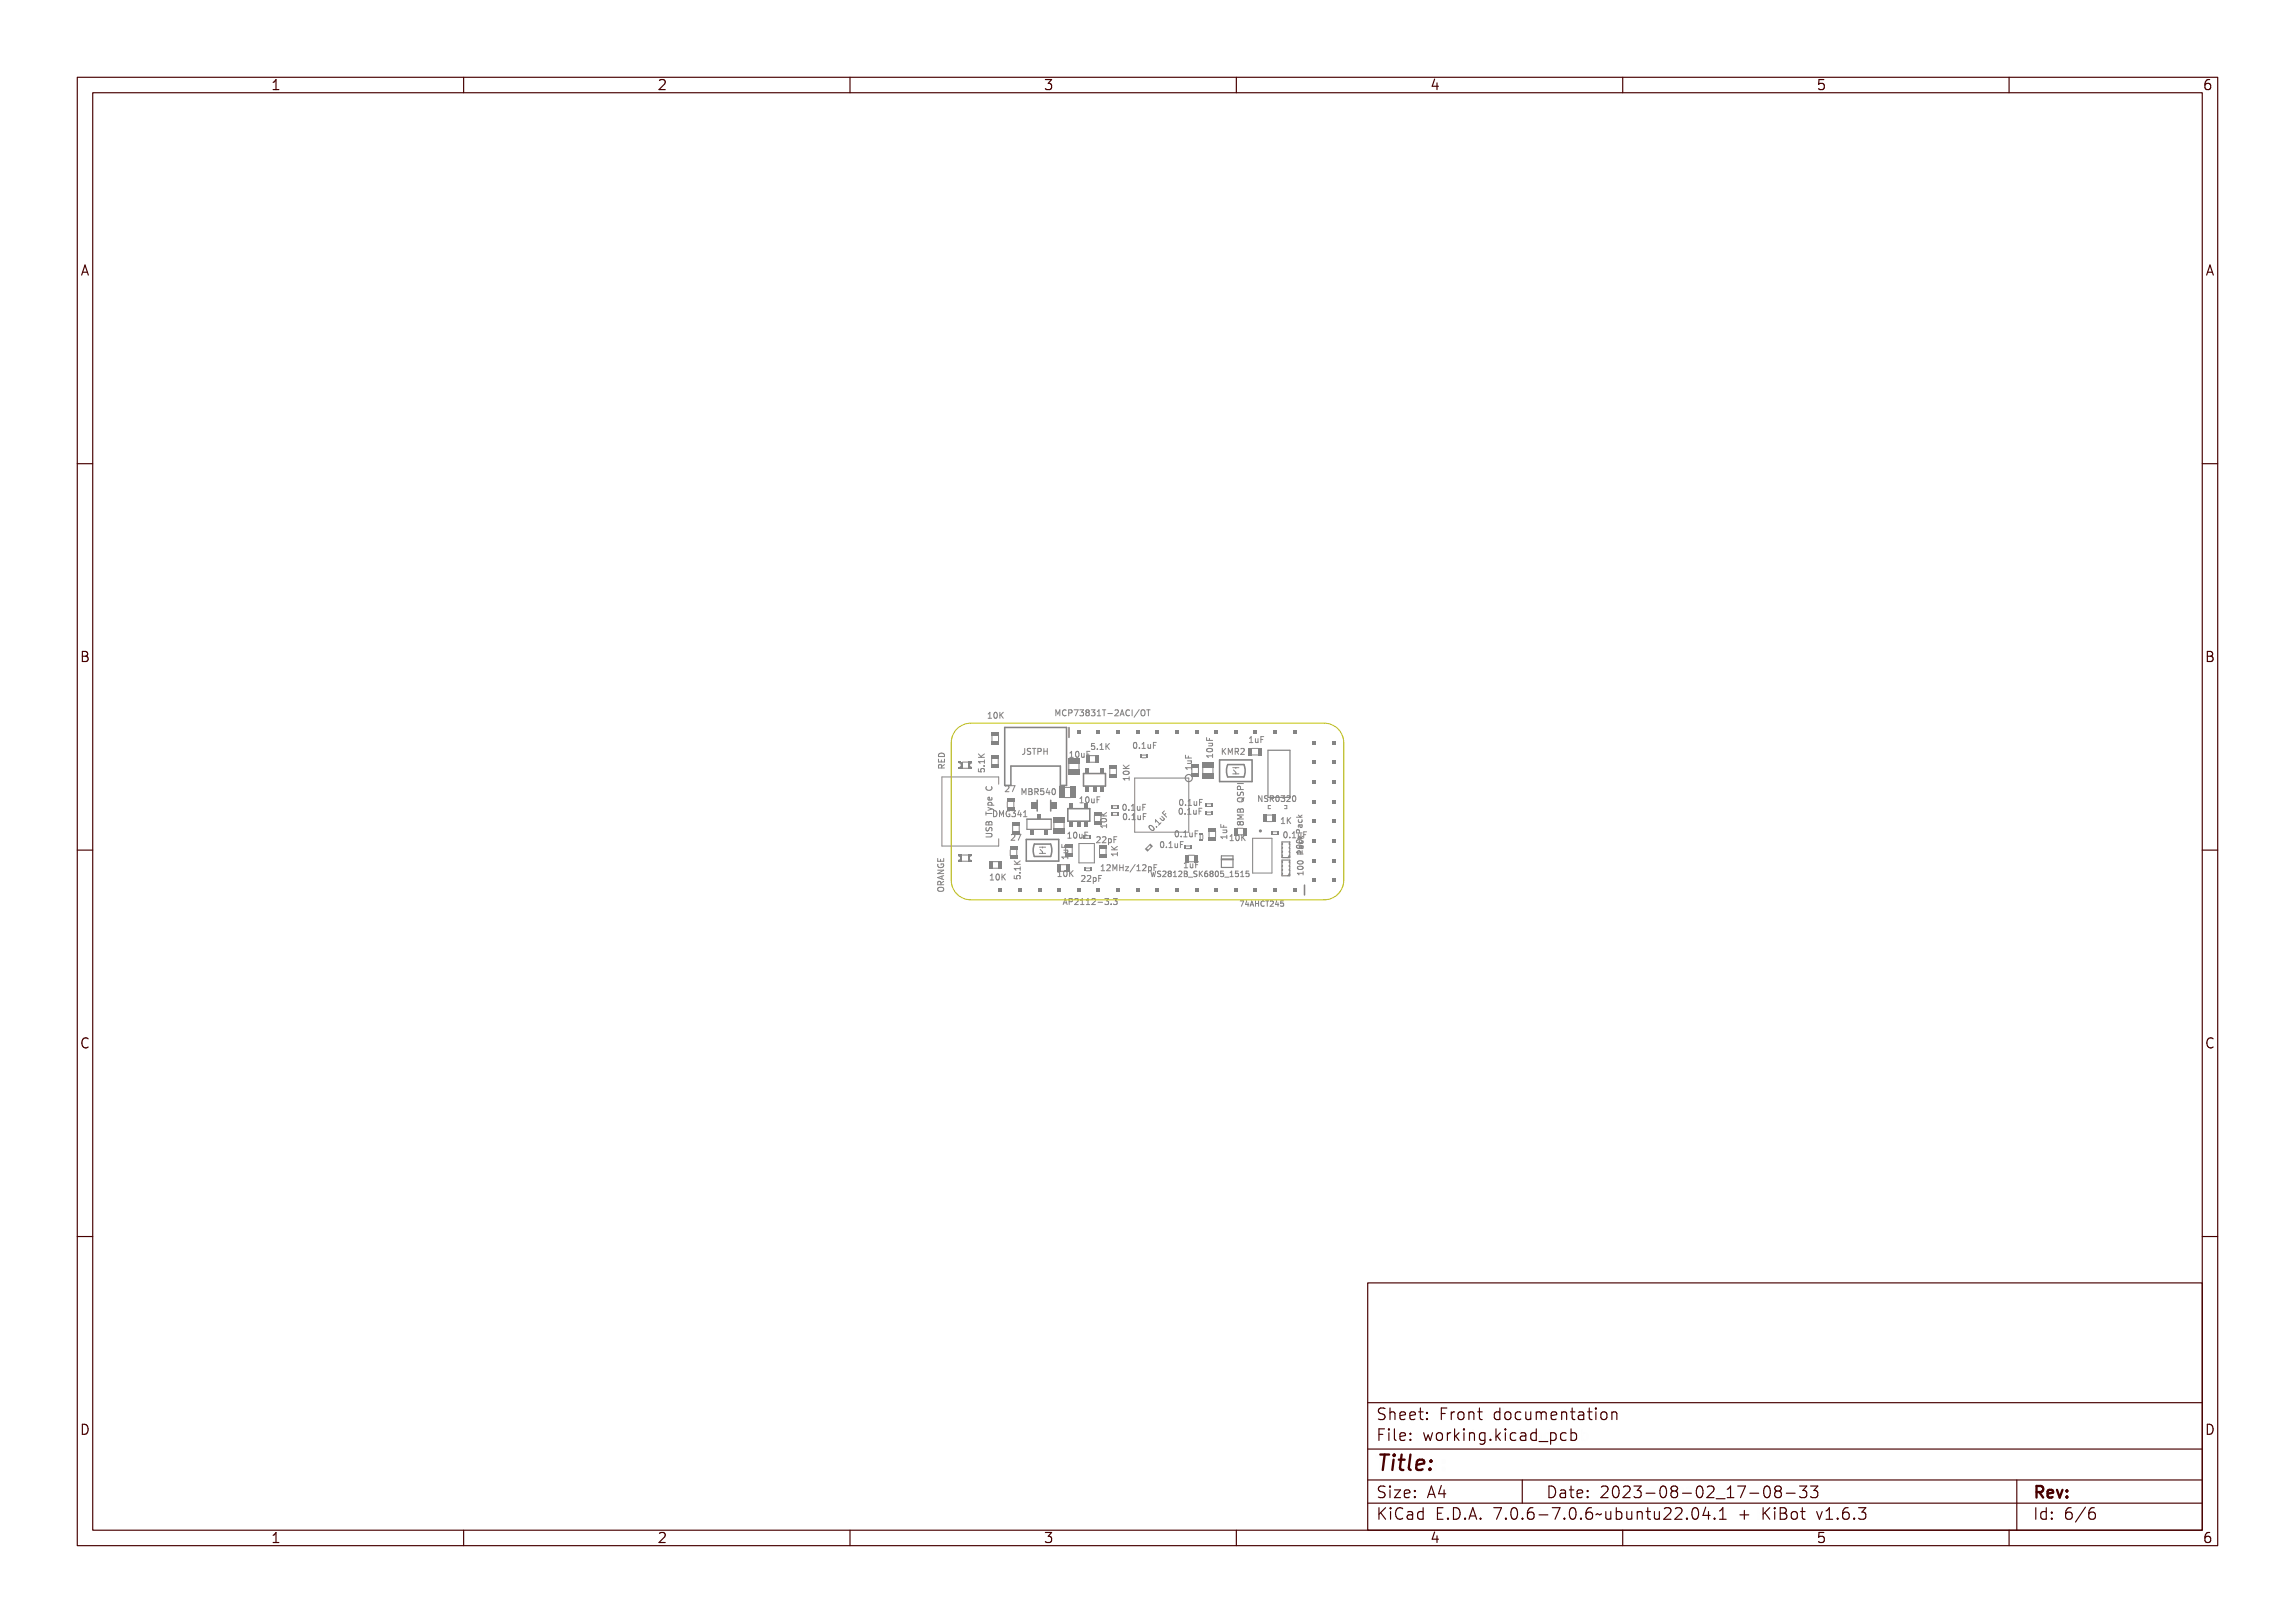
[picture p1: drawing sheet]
<svg xmlns="http://www.w3.org/2000/svg" width="297mm" height="210mm" viewBox="0 0 297 210" stroke-linecap="round" stroke-linejoin="round" font-family="sans-serif">
<defs><g id="words">
<text font-size="2.7" fill="#480000" x="178" y="190.3">Title:</text>
<g font-size="2" fill="#480000">
<text x="178" y="183.7">Sheet: Front documentation</text>
<text x="178" y="186.5">File: working.kicad_pcb</text>
<text x="178" y="193.9">Size: A4</text>
<text x="178" y="196.6">KiCad E.D.A. 7.0.6-7.0.6~ubuntu22.04.1 + KiBot v1.6.3</text>
<text x="200" y="193.9">Date: 2023-08-02_17-08-33</text>
<text x="263" y="196.6">Id: 6/6</text>
<text x="263" y="193.9">Rev:</text>
</g>
<g font-size="1.7" fill="#480000">
<text x="35" y="11.7">1</text>
<text x="85" y="11.7">2</text>
<text x="135" y="11.7">3</text>
<text x="185" y="11.7">4</text>
<text x="235" y="11.7">5</text>
<text x="285" y="11.7">6</text>
<text x="10.5" y="35.7">A</text>
<text x="285.5" y="35.7">A</text>
<text x="10.5" y="85.6">B</text>
<text x="285.5" y="85.6">B</text>
<text x="10.5" y="135.7">C</text>
<text x="285.5" y="135.7">C</text>
<text x="10.5" y="185.6">D</text>
<text x="285.5" y="185.6">D</text>
<text x="35" y="199.7">1</text>
<text x="85" y="199.7">2</text>
<text x="135" y="199.7">3</text>
<text x="185" y="199.7">4</text>
<text x="235" y="199.7">5</text>
<text x="285" y="199.7">6</text>
</g>
<g font-size="1" fill="#848484">
<text x="128.1" y="93">10K</text>
<text x="138.3" y="92.7">MCP73831T-2ACI/OT</text>
<text x="122.3" y="99.1" transform="rotate(-90 122.3 99.1)">RED</text>
<text x="127.4" y="99.9" transform="rotate(-90 127.4 99.9)">5.1K</text>
<text x="132.2" y="97.6">JSTPH</text>
<text x="138.3" y="98">10uF</text>
<text x="141.2" y="97">5.1K</text>
<text x="146.2" y="101.1" transform="rotate(-90 146.2 101.1)">10K</text>
<text x="146.7" y="96.9">0.1uF</text>
<text x="154.2" y="99.7" transform="rotate(-90 154.2 99.7)">1uF</text>
<text x="157" y="98.2" transform="rotate(-90 157 98.2)">10uF</text>
<text x="158.7" y="97.6">KMR2</text>
<text x="161.8" y="96.1">1uF</text>
<text x="129.3" y="105.7">DMG341</text>
<text x="130.2" y="102.5">27</text>
<text x="133" y="102.9">MBR540</text>
<text x="139.6" y="103.9">10uF</text>
<text x="143.2" y="106.8" transform="rotate(-90 143.2 106.8)">10K</text>
<text x="145.1" y="104.9">0.1uF</text>
<text x="145.2" y="106.1">0.1uF</text>
<text x="149" y="107.7" transform="rotate(-45 149 107.7)">0.1uF</text>
<text x="152.6" y="105.4">0.1uF</text>
<text x="152.6" y="104.2">0.1uF</text>
<text x="163.6" y="103.7">NSR0320</text>
<text x="165.6" y="106.6">1K</text>
<text x="128" y="113.9">10K</text>
<text x="128.4" y="108.5" transform="rotate(-90 128.4 108.5)">USB Type C</text>
<text x="131" y="108.8">27</text>
<text x="132.1" y="113.9" transform="rotate(-90 132.1 113.9)">5.1K</text>
<text x="137.2" y="113.5">10K</text>
<text x="138" y="108.5">10uF</text>
<text x="138.2" y="111.3" transform="rotate(-90 138.2 111.3)">1uF</text>
<text x="141.8" y="109.1">22pF</text>
<text x="142.3" y="112.7">12MHz/12pF</text>
<text x="144.6" y="110.9" transform="rotate(-90 144.6 110.9)">1K</text>
<text x="150.1" y="109.7">0.1uF</text>
<text x="150.9" y="113.5">WS2812B_SK6805_1515</text>
<text x="152.1" y="108.3">0.1uF</text>
<text x="153.4" y="112.3">1uF</text>
<text x="158.8" y="108.7" transform="rotate(-90 158.8 108.7)">1uF</text>
<text x="159.4" y="108.8">10K</text>
<text x="166" y="108.4">0.1uF</text>
<text x="122.2" y="114.6" transform="rotate(-90 122.2 114.6)">ORANGE</text>
<text x="138.5" y="117.1">AP2112-3.3</text>
<text x="139.8" y="114.1">22pF</text>
</g>
<text font-size=".9" fill="#848484" x="161.3" y="117.3">74AHCT245</text>
</g></defs>
<g fill="none" stroke="#848484" stroke-width=".13">
<path d="M121.5 98h.1v.3h.2v-.3h.1v.3h.3v-.3h.1v.4h-.8zM121.6 98.7l.2-.1 .1 .2 .4-.3v.1l-.4 .3v.1h.4v.1h-.8zM121.6 97.4h.1a.38 .38 0 0 1 .5 0 .38 .38 0 0 1 .1 .4h-.8zM121.6 98.8h.2l.1 .2h-.3zM121.7 97.5h.3l.2 .2h-.6zM126.7 99.4h.1v.3h.1a.28 .28 0 0 1 .4-.4 .28 .28 0 0 1 .1 .5h-.1a.2 .2 0 0 0 .1-.3 .2 .2 0 0 0-.3 0 .2 .2 0 0 0 0 .3h-.4zM126.7 98.2h.6v-.1h.1v.4h-.1v-.2h-.5v.2h-.1zM126.7 97.4l.3 .3 .4-.3v.1l-.4 .3h.4v.1h-.7v-.1h.3l-.3-.3zM127.3 98.9h.1v.1h-.1zM127.9 92.9h.4M128 92.3l-.1 .1M128.3 92.3l.2-.1v.7h.2v.1h-.4v-.1h.1v-.6h-.1z"/>
<path d="M128.9 92.3a.22 .22 0 0 1 .4 0v.3a.31 .31 0 0 1-.2 .4 .45 .45 0 0 1-.2-.7zM129 92.3a.31 .31 0 0 1 .2 .3 .31 .31 0 0 1-.2 .3l-.1-.3zM129.5 92.2h.1v.4l.3-.4h.1l-.3 .3 .3 .5h-.1l-.3-.4v.4h-.1zM132.4 96.9h.3v.5a.22 .22 0 0 1-.2 .3 .22 .22 0 0 1-.3-.2 .17 .17 0 0 0 .2 .1 .17 .17 0 0 0 .2-.2v-.4h-.2zM132.9 96.9h.3h.1v.1a.15 .15 0 0 0-.3 0 .14 .14 0 0 0 .1 .2 .24 .24 0 0 1 .3 .2 .24 .24 0 0 1-.2 .3 .24 .24 0 0 1-.3-.2 .18 .18 0 0 0 .2 .1 .18 .18 0 0 0 .1-.3 .24 .24 0 0 1-.3-.1 .24 .24 0 0 1 0-.3zM133.4 96.9h.6v.1h-.2v.6h-.1v-.6h-.3zM134.1 96.9h.3a.25 .25 0 0 1 .2 .3 .25 .25 0 0 1-.3 .1v.3h-.2zM134.3 97h.1a.14 .14 0 0 1 .1 .1 .14 .14 0 0 1-.1 .2h-.1zM134.7 96.9h.1v.3h.3v-.3h.1v.7h-.1v-.3h-.3v.3h-.1zM136.6 92.6v-.8l.3 .6 .3-.6v.8M138 91.9a.34 .34 0 0 0-.5 .3 .34 .34 0 0 0 .5 .3M138.4 91.9h.1l.2 .4 .1-.4h.1v.8h-.1v-.7l-.1 .4h-.1l-.1-.4v.7h-.1z"/>
<path d="M138.4 97.3h.3v.6h.1v.1h-.4v-.1h.2v-.5h-.2zM139 97.4a.22 .22 0 0 1 .4 0l.1 .3a.31 .31 0 0 1-.3 .3 .45 .45 0 0 1-.2-.6zM139.1 92l.2-.1h.2v.1h-.1a.28 .28 0 0 0-.3 .3 .28 .28 0 0 0 .4 .2v.1a.35 .35 0 0 1-.4 0 .35 .35 0 0 1 0-.5zM139.2 97.4a.31 .31 0 0 1 .2 .2 .31 .31 0 0 1-.2 .3l-.1-.2zM139.6 97.5h.1v.4l.1 .1 .2-.1v-.4h.1v.5l-.1-.1a.18 .18 0 0 1-.3 .1 .18 .18 0 0 1-.1-.2zM139.7 91.9h.2a.24 .24 0 0 1 .3 .3 .24 .24 0 0 1-.4 .2v.3h-.1zM139.8 92h.1a.14 .14 0 0 1 .2 .1 .14 .14 0 0 1-.2 .2h-.1zM140.3 97.3h.4v.1h-.3v.2h.3v.1h-.3v.3h-.1zM140.3 91.9h.5l-.3 .8h-.1l.2-.7h-.3zM140.9 91.9a.23 .23 0 0 1 .4 0 .23 .23 0 0 1-.1 .4 .23 .23 0 0 1 .1 .3 .23 .23 0 0 1-.4-.1 .18 .18 0 0 0 .2 .1 .18 .18 0 0 0 .1-.2 .18 .18 0 0 0-.2-.1v-.1a.15 .15 0 0 0 .2-.1 .15 .15 0 0 0 0-.2 .15 .15 0 0 0-.2 .1zM141.4 96.3h.3h-.3v.2a.28 .28 0 0 1 .4 .4 .28 .28 0 0 1-.5 .1v-.1a.2 .2 0 0 0 .3 0 .2 .2 0 0 0 0-.2 .2 .2 0 0 0-.2-.1zM141.6 91.9a.21 .21 0 0 1 .3 0 .21 .21 0 0 1 0 .4 .22 .22 0 0 1 0 .3 .22 .22 0 0 1-.3 0 .22 .22 0 0 1 .1-.3l-.1-.2z"/>
<path d="M142.1 96.9h.1v.1h-.1zM142.2 91.9a.23 .23 0 0 1 .3 0 .23 .23 0 0 1 0 .4 .23 .23 0 0 1 0 .3 .23 .23 0 0 1-.3-.1 .18 .18 0 0 0 .2 .1 .18 .18 0 0 0 .1-.2 .18 .18 0 0 0-.2-.1v-.1a.15 .15 0 0 0 .2-.1 .15 .15 0 0 0-.1-.2 .15 .15 0 0 0-.2 .1zM142.6 96.3h.3v.6h.1v.1h-.4v-.1h.2v-.6l-.2 .1zM142.8 91.9h.3v.7h.2v.1h-.5v-.1h.2v-.6h-.2zM143.2 96.3h.1v.3l.3-.3h.1l-.3 .3 .3 .4h-.1l-.2-.4-.1 .4h-.1zM143.4 91.9h.5v.1h-.2v.7h-.1v-.7h-.2zM144.1 92.3h.3v.1h-.3zM144.7 91.9a.27 .27 0 0 1 .4 .1 .27 .27 0 0 1-.2 .4l-.1 .2h.3v.1h-.4l.2-.4a.19 .19 0 0 0 0-.3 .19 .19 0 0 0-.2 0zM145.4 99.3l.3 .3 .5-.3v.1l-.4 .2 .4 .1v.1h-.8v-.1h.3l-.3-.3zM145.4 91.9h.2l.2 .8h-.1l-.1-.2h-.2l-.1 .2h-.1zM145.5 92l.1 .4h-.2zM146 92l.2-.1h.2v.1h-.1a.28 .28 0 0 0-.3 .3 .28 .28 0 0 0 .4 .2v.1a.35 .35 0 0 1-.5 0 .35 .35 0 0 1 0-.5z"/>
<path d="M146.5 91.9h.5v.1h-.2v.6h.2v.1h-.5v-.1h.2v-.6h-.2zM146.8 96.2a.22 .22 0 0 1 .3 0l.1 .3a.31 .31 0 0 1-.2 .4 .45 .45 0 0 1-.2-.7zM146.9 96.2a.31 .31 0 0 1 .2 .3 .31 .31 0 0 1-.2 .3l-.1-.3zM147.5 91.9h.1l-.4 .8h-.1zM147.5 96.7h.2v.2h-.2zM147.8 92a.23 .23 0 0 1 .3-.1 .23 .23 0 0 1 .1 .2l.1 .2a.3 .3 0 0 1-.3 .4l-.2-.2zM147.9 92a.31 .31 0 0 1 .2 .3 .31 .31 0 0 1-.2 .3v-.3zM148 96.2l.3-.1v.7h.2v.1h-.5v-.1h.2v-.6h-.2zM148.3 91.9h.6v.1h-.2v.7h-.1v-.7h-.3zM148.6 96.3h.1v.4l.1 .1 .2-.1v-.4h.1v.6l-.1-.1a.18 .18 0 0 1-.3 .1 .18 .18 0 0 1-.1-.2zM149.3 96.1h.4v.1h-.3v.2h.3v.1h-.3v.4h-.1zM153.5 99.3h.6v-.1h.1v.4h-.1v-.2h-.5v.2h-.1z"/>
<path d="M153.5 97.9h.1v.4h.2v-.3h.1v.3h.3v.1h-.7zM153.7 98.6h.5l-.1 .1a.18 .18 0 0 1 .1 .2 .18 .18 0 0 1-.2 .1h-.3v-.1h.4v-.2h-.4zM156.2 97.8h.7v-.2h.1v.5h-.1v-.2h-.6v.2h-.1zM156.2 95.8h.1v.3h.2v-.3h.1v.3h.4v.1h-.8zM156.3 97.1l.3-.1a.31 .31 0 0 1 .4 .3 .44 .44 0 0 1-.4 .2 .44 .44 0 0 1-.4-.2zM156.3 97.2a.34 .34 0 0 1 .6 .1 .34 .34 0 0 1-.6-.1zM156.4 96.4h.6l-.1 .1a.18 .18 0 0 1 .1 .2 .18 .18 0 0 1-.3 .2h-.3v-.1l.5-.1-.1-.2h-.4zM158.2 96.8v.8M158.3 97.2l.3 .4M158.6 96.8l-.4 .5M158.8 96.9h.1v.3l.3-.3h.1l-.3 .3 .3 .4h-.1l-.2-.3-.1 .3h-.1zM159.4 96.9h.1l.1 .4 .2-.4h.1v.7h-.1v-.6l-.1 .4h-.1l-.1-.4v.6h-.1z"/>
<path d="M160 96.9h.2a.21 .21 0 0 1 .3 .1 .21 .21 0 0 1-.2 .3l.3 .3h-.1l-.3-.3h-.1v.3h-.1zM160.1 97h.1a.14 .14 0 0 1 .2 .1 .14 .14 0 0 1-.2 .1h-.1zM160.7 96.9a.27 .27 0 0 1 .4 .1 .27 .27 0 0 1-.2 .4l-.1 .2h.3h-.4l.2-.3a.18 .18 0 0 0 0-.3 .18 .18 0 0 0-.2 0zM161.9 95.4h.3v.6h.2v.1h-.5v-.1h.2v-.5h-.2zM162.1 97.7h.7M162.1 96.8h.7M162.5 95.6h.1v.4l.1 .1 .2-.1v-.4h.1v.5l-.1-.1a.18 .18 0 0 1-.3 .1 .18 .18 0 0 1-.1-.2zM163.2 95.4h.4v.1h-.3v.2h.3v.1h-.3v.3h-.1zM121.4 114.9l-.1 .1a.26 .26 0 0 0 .3 .3h.3a.26 .26 0 0 0 .2-.1 .26 .26 0 0 0 0-.3M121.4 113l.8-.2v.1l-.2 .1v.2l.2 .1v.1l-.8-.2zM121.4 112.2h.8v.2l-.7 .2h.7v.1h-.8v-.1l.6-.3h-.6zM121.4 111h.1v.3h.2v-.3h.1v.3h.3v-.3h.1v.4h-.8z"/>
<path d="M121.4 111.6h.1v.1a.29 .29 0 0 0 .3 .3 .29 .29 0 0 0 .3-.3h-.2v.1h-.1v-.2h.3a.34 .34 0 0 1 0 .5 .34 .34 0 0 1-.5 0l-.2-.2zM121.5 113.6l.2-.1 .1 .1 .4-.2v.1l-.4 .3h.4v.2h-.8zM121.5 114.1h.3a.3 .3 0 0 1 .4 .2 .43 .43 0 0 1-.4 .3 .43 .43 0 0 1-.4-.3zM121.5 113.1l.4-.1v.2zM121.5 114.3a.34 .34 0 0 1 .6 .1 .33 .33 0 0 1-.4 .1 .33 .33 0 0 1-.2-.2zM121.5 113.6h.2l.1 .2h-.3zM127.6 107.9h.5a.25 .25 0 0 1 .3 .3 .25 .25 0 0 1-.3 .2h-.5v-.1h.6a.14 .14 0 0 0 .1-.1 .14 .14 0 0 0-.1-.1h-.6zM127.6 105.4h.1v.2h.7v.1h-.7v.3h-.1zM127.7 101.8l-.1 .2M127.7 107.4h.1a.16 .16 0 0 0-.1 .3 .16 .16 0 0 0 .3-.1 .24 .24 0 0 1 .2-.3 .24 .24 0 0 1 .2 .2 .24 .24 0 0 1-.1 .3 .18 .18 0 0 0 0-.3 .18 .18 0 0 0-.2 0 .25 .25 0 0 1-.3 .3 .25 .25 0 0 1-.1-.4zM127.7 102.4h.1h-.1a.28 .28 0 0 0 .4 .3 .28 .28 0 0 0 .2-.3h.1a.35 .35 0 0 1-.1 .4 .35 .35 0 0 1-.4 0l-.2-.2zM127.7 106.8l.2-.1 .1 .1a.21 .21 0 0 1 .3-.1 .21 .21 0 0 1 .1 .2v.3h-.8z"/>
<path d="M127.8 106.8h.1l.1 .3h-.3zM127.8 104.8l.5 .2a.29 .29 0 0 1 .3 .3l-.2-.2-.6 .2v-.1l.5-.1-.5-.2zM127.9 103.6h.2v.4a.23 .23 0 0 0 .2-.4 .29 .29 0 0 1 0 .4 .29 .29 0 0 1-.4 .1 .29 .29 0 0 1 0-.5zM127.9 104.3a.27 .27 0 0 1 .4-.1 .27 .27 0 0 1 .1 .3l.2 .1v.1h-.8zM127.9 103.7h.2v.3l-.2-.1zM128 104.3l.3 .1a.19 .19 0 0 1-.2 .2 .19 .19 0 0 1-.1-.3zM128.1 106.8h.2v.3h-.3zM128.1 113.2l.3-.1v.7h.1v.1h-.4v-.1h.2v-.6l-.2 .1zM128.3 101.8l.1 .2M128.7 113.2a.22 .22 0 0 1 .4 0l.1 .3a.31 .31 0 0 1-.3 .4 .45 .45 0 0 1-.2-.7zM128.9 113.2a.31 .31 0 0 1 .2 .3 .31 .31 0 0 1-.2 .3l-.1-.3zM128.9 105l.1 .2-.1 .4"/>
<path d="M129.3 113.1h.1v.4l.3-.4h.1l-.3 .4 .3 .4h-.1l-.2-.4-.1 .4h-.1zM129.4 105a.39 .39 0 0 1 .5 .3 .39 .39 0 0 1-.5 .4zM129.5 105a.3 .3 0 0 1 .3 .3 .3 .3 0 0 1-.3 .3zM130 105h.1l.2 .3 .1-.3h.1v.7h-.1v-.7l-.1 .4h-.1l-.1-.4v.7h-.1zM130.7 105l.2-.1 .2 .1v.1l-.1-.1a.29 .29 0 0 0-.3 .3 .29 .29 0 0 0 .3 .3v-.2h-.1v-.1h.2v.3a.34 .34 0 0 1-.4 0 .34 .34 0 0 1-.1-.4zM131.3 105a.23 .23 0 0 1 .3 0 .23 .23 0 0 1 0 .3 .23 .23 0 0 1 0 .4 .23 .23 0 0 1-.3-.1 .18 .18 0 0 0 .2 .1 .18 .18 0 0 0 .1-.2 .18 .18 0 0 0-.2-.2 .15 .15 0 0 0 .2-.1 .15 .15 0 0 0-.1-.2 .15 .15 0 0 0-.2 0zM131.3 113.4h.1v.3h.2a.28 .28 0 0 1 .3-.3 .28 .28 0 0 1 .1 .4h-.1a.2 .2 0 0 0 .1-.3 .2 .2 0 0 0-.3 0 .2 .2 0 0 0 0 .3h-.4zM131.3 112.3h.7v-.2h.1v.4h-.1v-.1h-.6v.1h-.1zM131.3 111.4l.3 .3 .5-.3v.1l-.4 .3 .4 .1v.1h-.8v-.1h.3l-.3-.4zM131.9 112.9h.2v.1h-.2zM132.2 105h.1v.4h.1l-.1 .3h-.1v-.2h-.3zM132.2 105v.4h-.2z"/>
<path d="M132.6 105h.2v.6h.2v.1h-.4v-.1h.1v-.6l-.1 .1zM132.8 102l-.3 .6-.2-.6v.8M133.1 102.1h.1l.1 .4 .2-.4h.1v.8h-.1v-.7l-.1 .4h-.1l-.1-.4v.7h-.1zM133.7 102.1h.2a.18 .18 0 0 1 .3 .1 .18 .18 0 0 1-.1 .2 .21 .21 0 0 1 .1 .3 .21 .21 0 0 1-.3 .2h-.2zM133.8 102.5h.1a.14 .14 0 0 1 .2 .1 .14 .14 0 0 1-.2 .2h-.1zM133.8 102.2h.1a.12 .12 0 0 1 .2 .1 .12 .12 0 0 1-.2 .1h-.1zM134.3 102.1h.2a.21 .21 0 0 1 .3 .1 .21 .21 0 0 1-.2 .3l.3 .4h-.1l-.3-.4h-.1v.4h-.1zM134.4 102.2h.1a.14 .14 0 0 1 .2 .1 .14 .14 0 0 1-.2 .1h-.1zM135 102.1h.4v.1h-.3v.2a.28 .28 0 0 1 .3 .3 .28 .28 0 0 1-.4 .1v-.1a.2 .2 0 0 0 .2 .1 .2 .2 0 0 0 .1-.3 .2 .2 0 0 0-.3 0zM135.9 102.1h.1v.5h.1l-.1 .3h-.1v-.2h-.3zM135.9 102.2v.4h-.3zM136.3 102.2a.22 .22 0 0 1 .3 0l.1 .3a.31 .31 0 0 1-.3 .4 .45 .45 0 0 1-.1-.7z"/>
<path d="M136.4 102.2a.31 .31 0 0 1 .2 .3 .31 .31 0 0 1-.2 .3l-.1-.3zM136.9 113.4h.5M137 112.8l-.1 .1M137.3 112.7h.3v.7h.1v.1h-.4v-.1h.2v-.6h-.2zM137.5 110.9h.6v-.2h.1v.5h-.1v-.2h-.5v.2h-.1zM137.5 109.5h.1v.3h.2v-.3h.1v.3h.3v.1h-.7zM137.6 117l.2-.7 .3 .7M137.7 110.1h.5l-.1 .1a.18 .18 0 0 1 .1 .3 .18 .18 0 0 1-.2 .1h-.3v-.1l.4-.1v-.1l-.4-.1zM137.7 116.8h.3M137.9 112.8a.22 .22 0 0 1 .4 0v.3a.31 .31 0 0 1-.2 .4 .45 .45 0 0 1-.2-.7zM138 112.8a.31 .31 0 0 1 .2 .3 .31 .31 0 0 1-.2 .3v-.3zM138.1 107.8l.3-.1v.7h.2v.1h-.4v-.1h.1v-.6l-.2 .1z"/>
<path d="M138.5 112.7h.1v.3l.3-.3h.1l-.3 .3 .3 .5h-.1l-.2-.4-.1 .4h-.1zM138.8 116.3h.1l.2 .8h-.1v-.2h-.3l-.1 .2h-.1zM138.8 107.8a.22 .22 0 0 1 .3 0l.1 .3a.31 .31 0 0 1-.2 .4 .45 .45 0 0 1-.2-.7zM138.8 116.4l.1 .4h-.2zM138.9 107.8a.31 .31 0 0 1 .2 .3 .31 .31 0 0 1-.2 .3l-.1-.3zM139.2 116.3h.3a.25 .25 0 0 1 .2 .3 .25 .25 0 0 1-.4 .2v.3h-.1zM139.3 116.4h.2a.14 .14 0 0 1 .1 .1 .14 .14 0 0 1-.1 .2h-.2zM139.4 107.9h.1v.4l.1 .1 .1-.1v-.4h.1v.6l-.1-.1a.18 .18 0 0 1-.2 .1 .18 .18 0 0 1-.1-.2zM139.7 103.2h.3v.6h.1v.1h-.4v-.1h.2v-.5h-.2zM139.8 116.4a.27 .27 0 0 1 .5 0 .27 .27 0 0 1-.2 .4l-.2 .2h.4v.1h-.5l.3-.4a.19 .19 0 0 0 0-.3 .19 .19 0 0 0-.3 .1zM139.9 113.4a.27 .27 0 0 1 .4 0 .27 .27 0 0 1-.1 .4l-.2 .2h.3v.1h-.4l.2-.4a.19 .19 0 0 0 .1-.3 .19 .19 0 0 0-.3 .1zM140 107.7h.4v.1h-.3v.2h.3v.1h-.3v.4h-.1z"/>
<path d="M140.3 103.2a.22 .22 0 0 1 .4 0l.1 .3a.31 .31 0 0 1-.3 .4 .45 .45 0 0 1-.2-.7zM140.5 103.2a.31 .31 0 0 1 .2 .3 .31 .31 0 0 1-.2 .3l-.1-.3zM140.5 113.4a.27 .27 0 0 1 .4 0 .27 .27 0 0 1-.1 .4l-.2 .2h.4v.1h-.5l.3-.4a.18 .18 0 0 0 0-.3 .18 .18 0 0 0-.3 .1zM140.5 116.4l.3-.1v.7h.1v.1h-.4v-.1h.2v-.6l-.2 .1zM140.9 103.3h.1v.5h.1l.2-.1v-.4h.1v.6l-.1-.1a.18 .18 0 0 1-.3 .1 .18 .18 0 0 1-.1-.2zM141.1 116.4l.3-.1v.7h.2v.1h-.5v-.1h.2v-.6l-.2 .1zM141.1 113.5l.1 .1a.22 .22 0 0 1 .3-.1 .22 .22 0 0 1 .1 .3l-.1 .3-.3-.1v.3h-.1zM141.3 113.6a.19 .19 0 0 1 .2 .2 .19 .19 0 0 1-.2 .2zM141.6 103.2h.4h-.3v.3h.3v.1h-.3v.3h-.1zM141.7 116.4a.27 .27 0 0 1 .4 0 .27 .27 0 0 1-.1 .4l-.2 .2h.4v.1h-.5l.3-.4a.18 .18 0 0 0 0-.3 .18 .18 0 0 0-.3 .1zM141.8 113.3h.4v.1h-.3v.2h.3v.1h-.3v.4h-.1zM141.9 108.4a.27 .27 0 0 1 .4 0 .27 .27 0 0 1-.2 .4l-.1 .2h.3v.1h-.5l.3-.4a.19 .19 0 0 0 0-.3 .19 .19 0 0 0-.2 .1z"/>
<path d="M142.4 116.8h.3h-.3zM142.5 112l.2-.1v.7h.2v.1h-.4v-.1h.1v-.6l-.1 .1zM142.5 108.4a.27 .27 0 0 1 .4 0 .27 .27 0 0 1-.2 .4l-.1 .2h.3v.1h-.4l.2-.4a.19 .19 0 0 0 .1-.3 .19 .19 0 0 0-.3 .1zM142.5 106.4h.6v-.1h.1v.4h-.1v-.2h-.5v.2h-.1zM142.5 105l.3 .3 .4-.3v.1l-.3 .2 .3 .1v.1h-.7v-.1h.3l-.3-.3zM142.6 105.7h.3a.31 .31 0 0 1 .4 .2 .44 .44 0 0 1-.4 .2 .44 .44 0 0 1-.4-.2zM142.6 105.8a.34 .34 0 0 1 .6 .2 .34 .34 0 0 1-.6-.2zM142.6 107l.1 .1M143 116.3a.23 .23 0 0 1 .3 0 .23 .23 0 0 1 0 .4 .23 .23 0 0 1 0 .4 .23 .23 0 0 1-.4-.2 .18 .18 0 0 0 .3 .2 .18 .18 0 0 0 .1-.3 .18 .18 0 0 0-.2-.1v-.1a.15 .15 0 0 0 .2 0 .15 .15 0 0 0-.1-.2 .15 .15 0 0 0-.2 0zM143 112a.27 .27 0 0 1 .5 0 .27 .27 0 0 1-.2 .4l-.2 .2h.4v.1h-.5l.3-.4a.18 .18 0 0 0 0-.3 .18 .18 0 0 0-.3 .1zM143.1 108.5l.1 .1a.22 .22 0 0 1 .3-.1 .22 .22 0 0 1 .1 .3l-.2 .3-.2-.1v.3h-.1zM143.2 106.7v.4"/>
<path d="M143.2 108.6h.1a.19 .19 0 0 1 .2 .2 .19 .19 0 0 1-.3 .2zM143.6 111.9h.2l.1 .4 .1-.4h.2v.8h-.1v-.7l-.2 .4h-.1l-.1-.4v.7h-.1zM143.7 116.9h.2v.2h-.2zM143.8 108.3h.4v.1h-.3v.2h.3v.1h-.3v.4h-.1zM144.2 116.3a.23 .23 0 0 1 .4 0 .23 .23 0 0 1-.1 .4 .23 .23 0 0 1 .1 .4 .23 .23 0 0 1-.4-.2 .18 .18 0 0 0 .2 .2 .18 .18 0 0 0 .1-.3 .18 .18 0 0 0-.2-.1v-.1a.15 .15 0 0 0 .2 0 .15 .15 0 0 0 0-.2 .15 .15 0 0 0-.2 0zM144.3 111.9h.1v.4h.3v-.4h.1v.8h-.1v-.4h-.3v.4h-.1zM144.9 112.1h.5l-.4 .5h.4v.1h-.5l.4-.5h-.4zM145.3 104.2a.22 .22 0 0 1 .3 0l.1 .3a.31 .31 0 0 1-.3 .4 .45 .45 0 0 1-.1-.7zM145.3 105.4a.22 .22 0 0 1 .4 0l.1 .3a.31 .31 0 0 1-.3 .4 .45 .45 0 0 1-.2-.7zM145.4 104.2a.31 .31 0 0 1 .2 .3 .31 .31 0 0 1-.2 .3l-.1-.3zM145.4 100.7h.7v-.1h.1v.4h-.1v-.2h-.6v.2h-.1zM145.5 105.4a.31 .31 0 0 1 .2 .3 .31 .31 0 0 1-.2 .3l-.1-.3z"/>
<path d="M145.5 100h.3a.31 .31 0 0 1 .4 .2 .44 .44 0 0 1-.4 .2 .44 .44 0 0 1-.4-.2zM145.5 100.1a.34 .34 0 0 1 .6 .2 .34 .34 0 0 1-.6-.2zM145.9 111.9h.1l-.4 .9h-.1zM146 104.7h.1v.2h-.1zM146.1 105.9h.1v.2h-.1zM146.2 112l.3-.1v.7h.1v.1h-.4v-.1h.2v-.6l-.2 .1zM146.5 104.2l.3-.1v.7h.1v.1h-.4v-.1h.2v-.6l-.2 .1zM146.6 105.4l.2-.1v.7h.2v.1h-.4v-.1h.1v-.6l-.1 .1zM146.8 112a.27 .27 0 0 1 .4 0 .27 .27 0 0 1-.2 .4l-.1 .2h.3v.1h-.4l.2-.4a.19 .19 0 0 0 .1-.3 .19 .19 0 0 0-.3 .1zM147.1 104.3h.1v.4l.1 .1 .1-.1v-.4h.1v.6l-.1-.1a.18 .18 0 0 1-.2 .1 .18 .18 0 0 1-.1-.2zM147.2 105.5h.1v.4l.1 .1 .1-.1v-.4h.1v.6l-.1-.1a.18 .18 0 0 1-.2 .1 .18 .18 0 0 1-.1-.2zM147.4 112.1l.1 .1a.22 .22 0 0 1 .3-.1 .22 .22 0 0 1 .1 .3l-.2 .3-.2-.1v.3h-.1z"/>
<path d="M147.5 112.3l.1-.1a.19 .19 0 0 1 .2 .2 .19 .19 0 0 1-.3 .2zM147.7 104.1h.5v.1h-.4v.2h.4v.1h-.4v.4h-.1zM147.8 105.3h.5v.1h-.4v.2h.3v.1h-.3v.4h-.1zM148.1 111.9h.4v.1h-.3v.3h.3h-.3v.4h-.1zM148.7 106.9a.44 .44 0 0 1 .5 .1 .44 .44 0 0 1 .1 .5 .44 .44 0 0 1-.5-.1 .44 .44 0 0 1-.1-.5zM148.8 107a.42 .42 0 0 1 .4 .4 .42 .42 0 0 1-.4-.4zM148.9 112.2l.1 .1v.2l-.1 .2M148.9 112.7l.2 .7 .2-.5 .1 .5 .2-.7M149.3 112.3h.3M149.6 107v-.1l.1 .1v.1zM149.6 106.1l.1-.1 .4 .5 .2-.1-.3 .3 .1-.1-.4-.5-.1 .2-.1-.1zM149.7 111.9h-.4v.8"/>
<path d="M150.2 112.7h-.3l-.1 .2 .1 .1 .3 .2v.2h-.4M150.3 105.7v-.1l.4 .4h-.1a.18 .18 0 0 1-.1 .2 .18 .18 0 0 1-.2 0l-.3-.3 .1-.1 .3 .4 .2-.2zM150.3 109a.22 .22 0 0 1 .3 0l.1 .3a.31 .31 0 0 1-.2 .4 .45 .45 0 0 1-.2-.7zM150.4 105.3l.3-.3v.1l-.2 .2 .1 .2 .3-.2-.2 .2 .3 .3-.1 .1zM150.4 109a.31 .31 0 0 1 .2 .3 .31 .31 0 0 1-.2 .3l-.1-.3zM150.6 112.7l-.1 .1M150.9 113l-.5 .4h.5M150.9 112.8h.1v.5l.1-.3h.1l.1 .3 .1-.5h.1l-.1 .7h-.1l-.1-.4-.1 .4h-.1zM151 109.6h.1v.1h-.1zM151.5 109h.3v.6h.1v.1h-.4v-.1h.2v-.6l-.2 .1zM151.6 112.8h.2h.1v.1a.15 .15 0 0 0-.3 0 .14 .14 0 0 0 .2 .2 .22 .22 0 0 1 .1 .3 .22 .22 0 0 1-.4-.1 .17 .17 0 0 0 .3 .1 .17 .17 0 0 0 0-.2 .23 .23 0 0 1-.2-.1 .23 .23 0 0 1 0-.3zM152.1 112.8a.25 .25 0 0 1 .4 .1 .25 .25 0 0 1-.1 .3l-.2 .2h.3v.1h-.4l.3-.4a.17 .17 0 0 0 0-.2 .17 .17 0 0 0-.3 0z"/>
<path d="M152.1 109.1h.1v.5h.1l.1-.1 .1-.4v.6v-.1a.18 .18 0 0 1-.3 .1 .18 .18 0 0 1-.1-.2zM152.2 107.6a.22 .22 0 0 1 .3 0l.1 .3a.31 .31 0 0 1-.2 .4 .45 .45 0 0 1-.2-.7zM152.3 107.6a.31 .31 0 0 1 .2 .3 .31 .31 0 0 1-.2 .3l-.1-.3zM152.7 104.7a.22 .22 0 0 1 .4 0v.3a.31 .31 0 0 1-.2 .4 .45 .45 0 0 1-.2-.7zM152.7 112.8a.2 .2 0 0 1 .4 0 .2 .2 0 0 1-.1 .3 .2 .2 0 0 1 .1 .3 .2 .2 0 0 1-.4 0 .2 .2 0 0 1 .1-.3l-.1-.1zM152.8 103.6a.22 .22 0 0 1 .3 0l.1 .3a.31 .31 0 0 1-.3 .4 .45 .45 0 0 1-.1-.7zM152.8 109h.4h-.3v.3h.3v.1h-.3v.3h-.1zM152.8 104.7a.31 .31 0 0 1 .2 .3 .31 .31 0 0 1-.2 .3l-.1-.3zM152.9 103.6a.31 .31 0 0 1 .2 .3 .31 .31 0 0 1-.2 .3l-.1-.3zM152.9 108.2h.2v.1h-.2zM153.3 112.8h.3v.6h.1v.1h-.4v-.1h.2v-.5h-.2zM153.4 107.6h.3v.6h.1v.1h-.4v-.1h.2v-.5h-.2z"/>
<path d="M153.4 105.2h.2v.2h-.2zM153.5 104.1h.1v.1h-.1zM153.5 111.6h.3v.6h.1v.1h-.4v-.1h.2v-.5h-.2zM153.8 112.8a.25 .25 0 0 1 .4 .1 .25 .25 0 0 1-.1 .3l-.2 .2h.4v.1h-.5l.3-.4a.17 .17 0 0 0 0-.2 .17 .17 0 0 0-.3 0zM153.9 104.7l.3-.1v.7h.2v.1h-.5v-.1h.2v-.6l-.2 .1zM154 103.5h.3v.7h.1h-.4h.2v-.6h-.2zM154 107.7h.1v.5h.1l.1-.1 .1-.4h.1v.6l-.1-.1a.18 .18 0 0 1-.3 .1 .18 .18 0 0 1-.1-.2zM154.1 111.8h.1v.4l.1 .1 .1-.1v-.4h.1v.5l-.1-.1a.18 .18 0 0 1-.2 .1 .18 .18 0 0 1-.1-.2zM154.4 112.8h.2a.17 .17 0 0 1 .2 .1 .17 .17 0 0 1-.1 .2 .19 .19 0 0 1 .2 .2 .19 .19 0 0 1-.3 .2h-.2zM154.5 113.1h.1a.14 .14 0 0 1 .2 .2 .13 .13 0 0 1-.2 .1h-.1zM154.5 112.8h.1a.11 .11 0 0 1 .2 .1 .14 .14 0 0 1-.2 .2h-.1zM154.5 104.8h.1v.4l.1 .1 .2-.1v-.4h.1v.6l-.1-.1a.18 .18 0 0 1-.3 .1 .18 .18 0 0 1-.1-.2z"/>
<path d="M154.6 103.7h.1v.4l.1 .1 .1-.1v-.4h.1v.5h-.1a.18 .18 0 0 1-.2 .1 .18 .18 0 0 1-.1-.3zM154.7 107.6h.4h-.3v.3h.3v.1h-.3v.3h-.1zM154.7 111.6h.5v.1h-.4v.2h.3v.1h-.3v.3h-.1zM154.9 113.7h.6zM155.2 104.6h.4v.1h-.3v.2h.3v.1h-.3v.4h-.1zM155.2 103.5h.5v.1h-.4v.2h.3v.1h-.3v.3h-.1zM155.6 112.8h.2h.2l-.1 .1a.14 .14 0 0 0-.2 0 .14 .14 0 0 0 .1 .2 .22 .22 0 0 1 .1 .3 .22 .22 0 0 1-.3-.1 .17 .17 0 0 0 .2 .1 .17 .17 0 0 0 .1-.2 .23 .23 0 0 1-.3-.1 .23 .23 0 0 1 0-.3zM156.1 112.8h.1v.3l.3-.3h.1l-.2 .3 .2 .4h-.1l-.2-.4-.1 .4h-.1zM156.8 112.8h.2l.1 .1a.21 .21 0 0 0-.2 0 .21 .21 0 0 0-.1 .2 .23 .23 0 0 1 .4 .1 .23 .23 0 0 1-.2 .3 .23 .23 0 0 1-.3-.2zM157.4 112.8a.2 .2 0 0 1 .3 0 .2 .2 0 0 1-.1 .3 .2 .2 0 0 1 .1 .3 .2 .2 0 0 1-.3 0 .2 .2 0 0 1 0-.3l-.1-.1zM157.9 112.8h.1a.34 .34 0 0 1 .3 .3 .34 .34 0 0 1-.3 .4l-.1-.2zM158 112.8a.29 .29 0 0 1 .2 .3 .29 .29 0 0 1-.2 .3v-.3z"/>
<path d="M158 108.3h.7v-.2h.1v.4h-.1v-.1h-.6l.1 .2h-.1zM158 106.9h.1v.3h.2v-.3h.1v.3h.4v.1h-.8zM158.2 107.5h.6l-.1 .1a.18 .18 0 0 1 .1 .3 .18 .18 0 0 1-.2 .1h-.4v-.1l.5-.1v-.1l-.5-.1zM158.5 112.8h.3h-.2v.2a.23 .23 0 0 1 .3 .1 .23 .23 0 0 1-.1 .3 .23 .23 0 0 1-.3 0 .19 .19 0 0 0 .2 0 .19 .19 0 0 0 .1-.3 .19 .19 0 0 0-.3 0zM159 113.7h.5zM159.2 108.8h.4M159.3 108.2h-.1M159.6 108.1h.2v.6h.2v.1h-.4v-.1h.1v-.6l-.1 .1zM159.7 112.8h.2v.6h.2v.1h-.4v-.1h.1v-.5h-.1zM160.1 101.4h.8M160.2 102.5v.4h.2l.2-.3 .2-.1 .1 .1v.3M160.2 103.3l.5-.1a.26 .26 0 0 1 .2 .3 .26 .26 0 0 1-.2 .3h-.3a.26 .26 0 0 1-.2-.2 .26 .26 0 0 1 0-.3z"/>
<path d="M160.2 104.8l.2-.1 .1 .1 .1-.1 .2-.1 .1 .2v.3h-.8zM160.2 105.7h.7v.1h-.6l.4 .1v.1l-.4 .2h.6v.1h-.7v-.2l.4-.1-.4-.1zM160.2 102h.1v.2h.6v-.2v.5v-.2h-.6v.2h-.1zM160.2 108.1a.22 .22 0 0 1 .4 0v.3a.31 .31 0 0 1-.2 .4 .45 .45 0 0 1-.2-.7zM160.2 103.3h.1a.15 .15 0 0 0 0 .3 .14 .14 0 0 0 .2-.1 .24 .24 0 0 1 .2-.2 .24 .24 0 0 1 .3 .1 .24 .24 0 0 1-.2 .3 .18 .18 0 0 0 .1-.2 .18 .18 0 0 0-.3-.1 .25 .25 0 0 1-.3 .3 .25 .25 0 0 1-.1-.4zM160.2 112.8h.4h-.3v.2a.23 .23 0 0 1 .3 .1 .23 .23 0 0 1-.1 .3 .23 .23 0 0 1-.3 0 .19 .19 0 0 0 .2 0 .19 .19 0 0 0 .1-.3 .19 .19 0 0 0-.3 0zM160.2 106.4h.2l.1 .1a.22 .22 0 0 1 .4-.1 .22 .22 0 0 1 0 .4 .22 .22 0 0 1-.4-.1 .21 .21 0 0 1-.3 .1 .21 .21 0 0 1 0-.4zM160.2 105.2l.2-.1 .1 .2a.21 .21 0 0 1 .3-.2 .21 .21 0 0 1 .1 .3v.2h-.7zM160.2 102.7l.3-.1 .1 .4h.3v.1h-.7zM160.3 103.9h.4l.2 .1 .1-.1 .1 .1-.1 .1a.42 .42 0 0 1-.4 .3 .42 .42 0 0 1-.4-.3zM160.3 104a.34 .34 0 0 1 .6 .2 .33 .33 0 0 1-.4 .1 .33 .33 0 0 1-.2-.3zM160.3 105.3h.2v.2h-.2z"/>
<path d="M160.3 102.8h.2l.1 .2h-.3zM160.3 108.1a.31 .31 0 0 1 .2 .3 .31 .31 0 0 1-.2 .3l-.1-.3zM160.5 106.5l-.2-.2-.2 .2v.1l.2 .1 .2-.1M160.5 106.5l.1-.2h.2l.1 .2v.1l-.1 .1h-.2l-.1-.1M160.5 106.5v.1M160.5 116.6h.5l-.3 .7M160.5 104.8v.3M160.5 102.2v-.4h-.3l-.1 .4h.8M160.6 105.2h.2l.1 .3h-.3zM160.8 108.1h.1v.3l.3-.3h.1l-.3 .3 .3 .4h-.1l-.3-.4v.4h-.1zM160.8 112.8h.3v.6h.1v.1h-.4v-.1h.2v-.5h-.2zM160.9 103.3l-.2 .3"/>
<path d="M160.9 105.5h-.8l.6 .2-.6 .3h.8M161 103.2l-.1 .1M161.4 112.8h.3h-.2v.2a.23 .23 0 0 1 .3 .1 .23 .23 0 0 1-.2 .3 .23 .23 0 0 1-.3 0 .19 .19 0 0 0 .3 0 .19 .19 0 0 0 0-.3 .19 .19 0 0 0-.2 0zM161.4 116.6h.4l-.2 .7h-.1l.2-.6h-.3zM162.2 116.6h.1v.5h.1l-.1 .2h-.1v-.2h-.3zM162.2 116.7v.4h-.2zM162.7 116.6h.1l.2 .7h-.1l-.1-.2h-.2l-.1 .2h-.1zM162.7 116.7l.1 .4h-.2zM163 116.6h.1v.3h.3v-.3h.1v.7h-.1v-.3h-.3v.3h-.1zM163.3 103v.7l-.4-.7v.7M163.7 116.7l.2-.1 .1 .1a.24 .24 0 0 0-.3 .3 .24 .24 0 0 0 .3 .2v.1a.34 .34 0 0 1-.4-.1 .34 .34 0 0 1 .1-.5zM163.7 103h.1l.3 .6v-.6h.1v.7h-.1l-.3-.6v.6h-.1z"/>
<path d="M164.1 116.6h.5v.1h-.2v.6h-.1v-.6h-.2zM164.4 103.1l.2-.1h.1v.1a.15 .15 0 0 0-.3 0 .15 .15 0 0 0 .2 .2 .23 .23 0 0 1 .1 .4 .23 .23 0 0 1-.4-.1 .17 .17 0 0 0 .3 .1 .17 .17 0 0 0 0-.3 .23 .23 0 0 1-.2-.1 .23 .23 0 0 1 0-.2zM164.7 116.7a.25 .25 0 0 1 .4 0 .25 .25 0 0 1-.1 .4l-.2 .1h.3v.1h-.4l.3-.3a.17 .17 0 0 0 0-.3 .17 .17 0 0 0-.3 .1zM164.9 103h.2a.2 .2 0 0 1 .3 .2 .2 .2 0 0 1-.2 .2l.3 .3h-.1l-.3-.3h-.1v.3h-.1zM165 103.1h.1a.13 .13 0 0 1 .2 .1 .14 .14 0 0 1-.2 .2h-.1zM165.5 116.6h.1v.5h.1l-.1 .2h-.1v-.2h-.2zM165.5 116.7v.4h-.2zM165.7 103a.36 .36 0 0 1 .3 .4 .36 .36 0 0 1-.3 .3l-.2-.3zM165.7 103.1a.3 .3 0 0 1 .2 .3 .3 .3 0 0 1-.2 .3l-.1-.3zM165.9 116.6h.3v.1h-.2v.2a.22 .22 0 0 1 .2 .1 .22 .22 0 0 1-.1 .3 .22 .22 0 0 1-.3-.1 .18 .18 0 0 0 .3 0 .18 .18 0 0 0 0-.2 .18 .18 0 0 0-.2 0zM166.1 107.8a.22 .22 0 0 1 .4 0v.3a.31 .31 0 0 1-.2 .4 .45 .45 0 0 1-.2-.7zM166.2 103a.22 .22 0 0 1 .3 0 .22 .22 0 0 1-.1 .4 .23 .23 0 0 1 .1 .3 .23 .23 0 0 1-.4-.1h.1a.17 .17 0 0 0 .2 .1 .17 .17 0 0 0 .1-.2 .17 .17 0 0 0-.2-.1v-.1a.14 .14 0 0 0 .1-.2 .14 .14 0 0 0-.2 0z"/>
<path d="M166.2 107.8a.31 .31 0 0 1 .2 .3 .31 .31 0 0 1-.2 .3l-.1-.3zM166.7 103a.26 .26 0 0 1 .5 .1 .26 .26 0 0 1-.2 .4l-.2 .2h.4h-.5l.3-.3a.18 .18 0 0 0 0-.3 .18 .18 0 0 0-.3 0zM166.8 108.3h.2v.1h-.2zM167.3 107.7h.3v.7h.2h-.5h.2v-.6h-.2zM167.5 103a.36 .36 0 0 1 .3 .4 .36 .36 0 0 1-.3 .3l-.2-.3zM167.5 103.1a.3 .3 0 0 1 .2 .3 .3 .3 0 0 1-.2 .3l-.1-.3zM167.8 105.7h.7M167.8 108.8a.39 .39 0 0 0 .3 .3 .39 .39 0 0 0 .4-.3M167.8 109.5a.36 .36 0 0 1 .4-.2 .36 .36 0 0 1 .3 .4 .36 .36 0 0 1-.4 .1 .36 .36 0 0 1-.3-.3zM167.8 110.3h.7v-.2v.4v-.1h-.6l.1 .2h-.1zM167.9 107.8h.2l.2 .3h.2v.1h-.7zM167.9 109.6l.3-.1a.29 .29 0 0 1 .4 .3 .41 .41 0 0 1-.4 .2 .41 .41 0 0 1-.4-.2z"/>
<path d="M167.9 109h.3a.29 .29 0 0 1 .4 .2 .41 .41 0 0 1-.4 .2 .41 .41 0 0 1-.4-.2zM167.9 109.7a.33 .33 0 0 1 .6 .1 .32 .32 0 0 1-.6-.1zM167.9 109.1a.33 .33 0 0 1 .6 .2 .32 .32 0 0 1-.6-.2zM167.9 107.9h.1v.4l.1 .1 .2-.1v-.4h.1v.5h-.1a.18 .18 0 0 1-.3 0 .18 .18 0 0 1-.1-.2zM167.9 111.5a.36 .36 0 0 1 .5-.2 .36 .36 0 0 1 .2 .4 .36 .36 0 0 1-.4 .2 .36 .36 0 0 1-.3-.4zM167.9 112.2a.36 .36 0 0 1 .5-.2 .36 .36 0 0 1 .2 .4 .36 .36 0 0 1-.4 .2 .36 .36 0 0 1-.3-.4zM167.9 107.9h.2l.1 .2h-.3zM168 113h.6v-.1h.1v.4h-.1v-.2h-.6l.1 .2h-.1zM168 110.6l.3-.1 .1 .3h.3v.1h-.7zM168 106l.2 .2 .3-.2v.1l-.2 .2h.2v.1h-.7v-.1h.4zM168 105.5l.3 .2M168 112.3h.3a.29 .29 0 0 1 .4 .2 .41 .41 0 0 1-.4 .2 .41 .41 0 0 1-.4-.2z"/>
<path d="M168 111.7h.3a.29 .29 0 0 1 .4 .2 .41 .41 0 0 1-.4 .3 .41 .41 0 0 1-.4-.3zM168 106.6h.1a.19 .19 0 0 0 0 .3 .19 .19 0 0 0 .3 0 .19 .19 0 0 0 0-.3h.1a.28 .28 0 0 1-.2 .4 .28 .28 0 0 1-.3-.4zM168 107.3l.5-.1v.1a.19 .19 0 0 1 .1 .2 .19 .19 0 0 1-.3 .1 .19 .19 0 0 1-.1-.2v-.1h-.1v.3h-.1zM168 112.5a.32 .32 0 0 1 .6 .1 .32 .32 0 0 1-.6-.1zM168 111.9a.32 .32 0 0 1 .6 .1 .32 .32 0 0 1-.6-.1zM168.1 106.1l-.1 .2 .2 .1 .3-.1v-.2M168.1 110.6h.2v.2h-.3zM168.1 108.7l.2 .2 .4-.2v.1l-.3 .2 .3 .1h-.8h.5zM168.2 109.3h.1a.19 .19 0 0 0 0 .3 .19 .19 0 0 0 .2 0 .19 .19 0 0 0 0-.3h.1a.28 .28 0 0 1-.2 .5 .28 .28 0 0 1-.2-.5zM168.2 110l.5-.1-.1 .1a.19 .19 0 0 1 .1 .3 .19 .19 0 0 1-.2 .1 .19 .19 0 0 1-.2-.3v-.1l-.1 .1v.2zM168.2 108.8l-.1 .2 .2 .1h.3v-.3M168.2 106.7l.1 .4 .2-.1v-.3"/>
<path d="M168.3 110.5v-.3l-.3-.1-.1 .4h.7M168.3 109.5l.2 .3 .1-.1v-.2M168.5 110.1v.4M168.5 110.3h-.7l.2 .2M168.5 106.7l-.4 .1v.2M168.5 105.5l-.3 .2M168.6 107.7h.4v.1h-.3v.2h.3v.1h-.3v.3h-.1zM168.6 112.8v.4M168.6 113h-.7l.2 .2M168.6 109.5h-.4v.3"/>
<circle cx="129.1" cy="92.6" r=".07"/>
<circle cx="139.2" cy="97.6" r=".07"/>
<circle cx="141.8" cy="92.1" r=".13"/>
<circle cx="141.8" cy="92.4" r=".15"/>
<circle cx="147" cy="96.5" r=".07"/>
<circle cx="156.6" cy="97.3" r=".07"/>
<circle cx="128.9" cy="113.5" r=".07"/>
<circle cx="136.4" cy="102.5" r=".07"/>
<circle cx="138.1" cy="113.1" r=".07"/>
<circle cx="138.9" cy="108.1" r=".07"/>
<circle cx="140.5" cy="103.5" r=".07"/>
<circle cx="142.9" cy="105.9" r=".07"/>
<circle cx="145.4" cy="104.5" r=".07"/>
<circle cx="145.5" cy="105.7" r=".07"/>
<circle cx="145.8" cy="100.2" r=".07"/>
<circle cx="149" cy="107.2" r=".07"/>
<circle cx="150.5" cy="109.3" r=".07"/>
<circle cx="152.4" cy="107.9" r=".07"/>
<circle cx="152.9" cy="105" r=".07"/>
<circle cx="152.9" cy="113.3" r=".14"/>
<circle cx="152.9" cy="112.9" r=".12"/>
<circle cx="152.9" cy="103.9" r=".07"/>
<circle cx="157" cy="113.2" r=".16"/>
<circle cx="157.5" cy="113.3" r=".14"/>
<circle cx="157.5" cy="112.9" r=".12"/>
<circle cx="158.1" cy="113.1" r=".06"/>
<circle cx="160.4" cy="106.6" r=".13"/>
<circle cx="160.4" cy="108.4" r=".07"/>
<circle cx="160.7" cy="106.6" r=".15"/>
<circle cx="165.8" cy="103.4" r=".07"/>
<circle cx="166.3" cy="108.1" r=".07"/>
<circle cx="167.6" cy="103.4" r=".07"/>
<circle cx="168.2" cy="109.8" r=".06"/>
<circle cx="168.2" cy="109.2" r=".06"/>
<circle cx="168.3" cy="111.9" r=".06"/>
<circle cx="168.3" cy="112.5" r=".06"/>
<circle cx="168.4" cy="107.4" r=".12"/>
<circle cx="168.5" cy="110.2" r=".12"/>
</g>
<g fill="#848484">
<path d="M162.7 96.8h.5v.9h-.5z" fill-rule="evenodd"/>
<path d="M161.6 96.8h.5v.9h-.5z" fill-rule="evenodd"/>
</g>
<path d="M130 101.6v-7.5h8v7.5h-.8v-2.5h-6.4v2.5" fill="none" stroke="#848484" stroke-width=".2"/>
<path d="M156.2 104.4h.5M156.2 104h.5M164.4 104.2h-.3v.4h.3M166.2 104.2h.3v.4h-.3" fill="none" stroke="#848484" stroke-width=".13"/>
<path d="M166.9 112.5l-.1 .1h.1v.4M166.9 112l-.1 .1h.1v.4M166.9 111.5l-.1 .1h.1v.4M166.9 111.5v-.2h-1l.1 .2-.1 .1 .1 .5h-.1l.1 .5h-.1l.1 .5-.1 .2h1l-.1-.2 .1-.1M166.9 113.1l-.2 .2" fill="none" stroke="#848484" stroke-width=".15"/>
<g fill="#848484">
<path d="M156.7 103.9h.2v.5h-.2z" fill-rule="evenodd"/>
<path d="M155.9 103.9h.3v.5h-.3z" fill-rule="evenodd"/>
</g>
<path d="M147.8 98.1h.5M147.8 97.7h.5" fill="none" stroke="#848484" stroke-width=".13"/>
<g fill="#848484">
<path d="M148.3 97.6h.3v.5h-.3z" fill-rule="evenodd"/>
<path d="M147.6 97.6h.2v.5h-.2z" fill-rule="evenodd"/>
</g>
<path d="M157.8 98.3h4.2v2.8h-4.2zM158.9 98.9h2.1a2.09 2.09 0 0 1 0 1.6h-2.1a2.09 2.09 0 0 1 0-1.6z" fill="none" stroke="#848484" stroke-width=".2"/>
<path d="M159.5 99.3h.8M159.6 99.6l.3 .3v.2M159.9 99.3v.1M142.3 109.9v.7M143.1 109.9v.7M159.5 100.1h.8" fill="none" stroke="#848484" stroke-width=".13"/>
<g fill="#848484">
<path d="M142.2 110.5h1v.5h-1z" fill-rule="evenodd"/>
<path d="M142.2 109.4h1v.5h-1z" fill-rule="evenodd"/>
</g>
<path d="M130.7 110v.7M131.6 110v.7" fill="none" stroke="#848484" stroke-width=".13"/>
<g fill="#848484">
<path d="M130.7 110.7h.9v.5h-.9z" fill-rule="evenodd"/>
<path d="M130.7 109.5h.9v.5h-.9z" fill-rule="evenodd"/>
</g>
<path d="M130.4 103.8v.7M131.2 103.8v.7" fill="none" stroke="#848484" stroke-width=".13"/>
<g fill="#848484">
<path d="M130.3 104.5h1v.5h-1z" fill-rule="evenodd"/>
<path d="M130.3 103.3h1v.5h-1z" fill-rule="evenodd"/>
</g>
<path d="M144.1 104.6h.5M144.1 104.3h.5" fill="none" stroke="#848484" stroke-width=".13"/>
<g fill="#848484">
<path d="M144.6 104.2h.2v.5h-.2z" fill-rule="evenodd"/>
<path d="M143.8 104.2h.3v.5h-.3z" fill-rule="evenodd"/>
</g>
<path d="M141 97.8h.7M141 98.6h.7" fill="none" stroke="#848484" stroke-width=".13"/>
<g fill="#848484">
<path d="M140.6 97.7h.5v1h-.5z" fill-rule="evenodd"/>
<path d="M141.7 97.7h.5v1h-.5z" fill-rule="evenodd"/>
</g>
<path d="M143.6 99.4v.8M144.5 99.4v.8" fill="none" stroke="#848484" stroke-width=".13"/>
<g fill="#848484">
<path d="M143.6 100.1h.9v.5h-.9z" fill-rule="evenodd"/>
<path d="M143.6 99h.9v.5h-.9z" fill-rule="evenodd"/>
</g>
<path d="M131.1 106.8v.7M131.9 106.8v.7" fill="none" stroke="#848484" stroke-width=".13"/>
<g fill="#848484">
<path d="M131 107.5h1v.5h-1z" fill-rule="evenodd"/>
<path d="M131 106.3h1v.5h-1z" fill-rule="evenodd"/>
</g>
<path d="M132.9 106h3.1" fill="none" stroke="#848484" stroke-width=".2"/>
<path d="M132.9 106v1.3h3.1v-1.3" fill="none" stroke="#848484" stroke-width=".15"/>
<g fill="#848484">
<path d="M133.3 107.4h.5v.5h-.5z" fill-rule="evenodd"/>
<path d="M134.2 105.4h.5v.5h-.5z" fill-rule="evenodd"/>
<path d="M135.2 107.4h.4v.5h-.4z" fill-rule="evenodd"/>
</g>
<g fill="none" stroke="#848484" stroke-width=".13">
<path d="M124.1 110.8a.27 .27 0 0 1 .2 .2 .27 .27 0 0 1-.2 .3M124.5 110.6h.8M124.5 111.4h.7M125.7 110.7a.3 .3 0 0 0-.3 .3 .3 .3 0 0 0 .3 .3"/>
<circle cx="125.5" cy="110.7" r=".08"/>
</g>
<g fill="#848484">
<path d="M125.6 110.6h.1v.2h-.1z" fill-rule="evenodd"/>
<path d="M125.2 110.6h.4z" fill-rule="evenodd"/>
<path d="M125.2 110.6h.3v.9h-.3z" fill-rule="evenodd"/>
<path d="M124 110.6h.5v.2h-.5z" fill-rule="evenodd"/>
<path d="M125.4 110.8h.1z" fill-rule="evenodd"/>
<path d="M124.3 110.8h.2v.5h-.2z" fill-rule="evenodd"/>
<path d="M124.2 110.8h.1v.1h-.1z" fill-rule="evenodd"/>
<path d="M124.2 111.2h.1v.1h-.1z" fill-rule="evenodd"/>
<path d="M125.4 111.3h.3v.2h-.3z" fill-rule="evenodd"/>
<path d="M124 111.3h.5v.2h-.5z" fill-rule="evenodd"/>
</g>
<path d="M166.9 110.1l-.1 .1 .1 .1v.3M166.9 109.6l-.1 .1 .1 .1v.3M166.9 109.1l-.1 .1 .1 .1v.3M166.9 109.1v-.2h-1l.1 .3-.1 .1 .1 .4-.1 .1 .1 .4-.1 .1 .1 .4-.1 .3h1l-.1-.3 .1-.1M166.9 110.7l-.2 .3" fill="none" stroke="#848484" stroke-width=".15"/>
<path d="M164.8 107.6h.5M164.8 108h.5" fill="none" stroke="#848484" stroke-width=".13"/>
<g fill="#848484">
<path d="M164.5 107.5h.3v.5h-.3z" fill-rule="evenodd"/>
<path d="M165.3 107.5h.2v.5h-.2z" fill-rule="evenodd"/>
</g>
<path d="M154.2 99.4v.7M155.1 99.4v.7" fill="none" stroke="#848484" stroke-width=".13"/>
<g fill="#848484">
<path d="M154.2 98.9h.9v.5h-.9z" fill-rule="evenodd"/>
<path d="M154.2 100.1h.9v.5h-.9z" fill-rule="evenodd"/>
</g>
<path d="M138.8 109.7v.7" fill="none" stroke="#848484" stroke-width=".13"/>
<g fill="#848484">
<path d="M137.9 110.4h.9v.5h-.9z" fill-rule="evenodd"/>
<path d="M137.9 109.2h.9v.5h-.9z" fill-rule="evenodd"/>
</g>
<path d="M140.4 108.5h.5M140.4 108.1h.5" fill="none" stroke="#848484" stroke-width=".13"/>
<g fill="#848484">
<path d="M140.9 108.1h.2v.5h-.2z" fill-rule="evenodd"/>
<path d="M169.8 113.6h.5v.5h-.5z" fill-rule="evenodd"/>
<path d="M172.4 113.6h.5v.5h-.5z" fill-rule="evenodd"/>
<path d="M169.8 111.1h.5v.5h-.5z" fill-rule="evenodd"/>
<path d="M172.4 111.1h.5v.5h-.5z" fill-rule="evenodd"/>
<path d="M169.8 108.6h.5v.5h-.5z" fill-rule="evenodd"/>
<path d="M172.4 108.6h.5v.5h-.5z" fill-rule="evenodd"/>
<path d="M169.8 106h.5v.5h-.5z" fill-rule="evenodd"/>
<path d="M172.4 106h.5v.5h-.5z" fill-rule="evenodd"/>
<path d="M169.8 103.5h.5v.5h-.5z" fill-rule="evenodd"/>
<path d="M172.4 103.5h.5v.5h-.5z" fill-rule="evenodd"/>
<path d="M169.8 100.9h.5v.5h-.5z" fill-rule="evenodd"/>
<path d="M172.4 100.9h.5v.5h-.5z" fill-rule="evenodd"/>
<path d="M169.8 98.4h.5v.5h-.5z" fill-rule="evenodd"/>
<path d="M172.4 98.4h.5v.5h-.5z" fill-rule="evenodd"/>
<path d="M169.8 95.9h.5v.5h-.5z" fill-rule="evenodd"/>
<path d="M172.4 95.9h.5v.5h-.5z" fill-rule="evenodd"/>
</g>
<path d="M137.8 103.2h.7M137.8 101.9h.7" fill="none" stroke="#848484" stroke-width=".13"/>
<g fill="#848484">
<path d="M138.5 101.8h.7v1.5h-.7z" fill-rule="evenodd"/>
<path d="M137 101.8h.8v1.5h-.8z" fill-rule="evenodd"/>
</g>
<path d="M146.8 100.7h7v7h-7z" fill="none" stroke="#848484" stroke-width=".13"/>
<g fill="none" stroke="#848484" stroke-width=".15">
<path d="M164.1 97.1h2.8v6.1h-2.8z"/>
<circle cx="153.8" cy="100.7" r=".46"/>
</g>
<path d="M138.3 94.1v1.3" fill="none" stroke="#848484" stroke-width=".2"/>
<g fill="#848484">
<path d="M139.4 94.5h.5v.5h-.5z" fill-rule="evenodd"/>
<path d="M141.9 94.5h.5v.5h-.5z" fill-rule="evenodd"/>
<path d="M144.4 94.5h.5v.5h-.5z" fill-rule="evenodd"/>
<path d="M147 94.5h.5v.5h-.5z" fill-rule="evenodd"/>
<path d="M149.5 94.5h.5v.5h-.5z" fill-rule="evenodd"/>
<path d="M152.1 94.5h.5v.5h-.5z" fill-rule="evenodd"/>
<path d="M154.6 94.5h.5v.5h-.5z" fill-rule="evenodd"/>
<path d="M157.1 94.5h.5v.5h-.5z" fill-rule="evenodd"/>
<path d="M159.7 94.5h.5v.5h-.5z" fill-rule="evenodd"/>
<path d="M162.2 94.5h.5v.5h-.5z" fill-rule="evenodd"/>
<path d="M164.8 94.5h.5v.5h-.5z" fill-rule="evenodd"/>
<path d="M167.3 94.5h.5v.5h-.5z" fill-rule="evenodd"/>
</g>
<path d="M128.3 98.2v.7M129.2 98.2v.7" fill="none" stroke="#848484" stroke-width=".13"/>
<g fill="#848484">
<path d="M128.3 97.7h.9v.5h-.9z" fill-rule="evenodd"/>
<path d="M128.3 98.9h.9v.5h-.9z" fill-rule="evenodd"/>
</g>
<path d="M148.7 109.4l-.3 .3M149 109.6l-.4 .4" fill="none" stroke="#848484" stroke-width=".13"/>
<g fill="#848484">
<path d="M148.7 109.3l.2-.2 .3 .4-.2 .2z" fill-rule="evenodd"/>
<path d="M148.2 109.9l.1-.2 .4 .3-.2 .2z" fill-rule="evenodd"/>
</g>
<path d="M155.7 108.1v.5" fill="none" stroke="#848484" stroke-width=".13"/>
<g fill="#848484">
<path d="M155.2 108.6h.5v.2h-.5z" fill-rule="evenodd"/>
<path d="M155.2 107.8h.5v.3h-.5z" fill-rule="evenodd"/>
</g>
<path d="M141.6 105.5v.7" fill="none" stroke="#848484" stroke-width=".13"/>
<g fill="#848484">
<path d="M141.6 106.2h.9v.5h-.9z" fill-rule="evenodd"/>
<path d="M141.6 105.1h.9v.5h-.9z" fill-rule="evenodd"/>
</g>
<path d="M144.1 105.1h.5M144.1 105.5h.5" fill="none" stroke="#848484" stroke-width=".13"/>
<g fill="#848484">
<path d="M143.8 105.1h.3v.5h-.3z" fill-rule="evenodd"/>
<path d="M144.6 105.1h.2v.5h-.2z" fill-rule="evenodd"/>
</g>
<path d="M168.8 114.5v1.3" fill="none" stroke="#848484" stroke-width=".2"/>
<g fill="#848484">
<path d="M167.3 114.9h.5v.5h-.5z" fill-rule="evenodd"/>
<path d="M164.8 114.9h.5v.5h-.5z" fill-rule="evenodd"/>
<path d="M162.2 114.9h.5v.5h-.5z" fill-rule="evenodd"/>
<path d="M159.7 114.9h.5v.5h-.5z" fill-rule="evenodd"/>
<path d="M157.1 114.9h.5v.5h-.5z" fill-rule="evenodd"/>
<path d="M154.6 114.9h.5v.5h-.5z" fill-rule="evenodd"/>
<path d="M152.1 114.9h.5v.5h-.5z" fill-rule="evenodd"/>
<path d="M149.5 114.9h.5v.5h-.5z" fill-rule="evenodd"/>
<path d="M147 114.9h.5v.5h-.5z" fill-rule="evenodd"/>
<path d="M144.4 114.9h.5v.5h-.5z" fill-rule="evenodd"/>
<path d="M141.9 114.9h.5v.5h-.5z" fill-rule="evenodd"/>
<path d="M139.4 114.9h.5v.5h-.5z" fill-rule="evenodd"/>
<path d="M136.8 114.9h.5v.5h-.5z" fill-rule="evenodd"/>
<path d="M134.3 114.9h.5v.5h-.5z" fill-rule="evenodd"/>
<path d="M131.7 114.9h.5v.5h-.5z" fill-rule="evenodd"/>
<path d="M129.2 114.9h.5v.5h-.5z" fill-rule="evenodd"/>
</g>
<path d="M153.5 109.5h.5M153.5 109.8h.5" fill="none" stroke="#848484" stroke-width=".13"/>
<path d="M154 109.4h.3v.5h-.3z" fill-rule="evenodd" fill="#848484"/>
<path d="M163.9 105.5h.7M163.9 106.3h.7" fill="none" stroke="#848484" stroke-width=".13"/>
<g fill="#848484">
<path d="M163.4 105.4h.5v1h-.5z" fill-rule="evenodd"/>
<path d="M164.6 105.4h.5v1h-.5z" fill-rule="evenodd"/>
</g>
<path d="M140.2 100.1h2.9v1.6h-2.9z" fill="none" stroke="#848484" stroke-width=".2"/>
<g fill="#848484">
<path d="M140.4 99.4h.5v.7h-.5z" fill-rule="evenodd"/>
<path d="M140.4 101.8h.5v.6h-.5z" fill-rule="evenodd"/>
<path d="M141.4 101.8h.5v.6h-.5z" fill-rule="evenodd"/>
<path d="M142.3 99.4h.5v.7h-.5z" fill-rule="evenodd"/>
<path d="M142.3 101.8h.5v.6h-.5z" fill-rule="evenodd"/>
</g>
<path d="M158.1 110.7h1.5v1.5h-1.5zM158.1 111.2h1.5M158.1 111.1h1.5" fill="none" stroke="#848484" stroke-width=".15"/>
<path d="M128.4 95.2v.7M129.2 95.2v.7" fill="none" stroke="#848484" stroke-width=".13"/>
<g fill="#848484">
<path d="M128.3 94.7h1v.5h-1z" fill-rule="evenodd"/>
<path d="M128.3 95.9h1v.5h-1z" fill-rule="evenodd"/>
</g>
<path d="M134.5 110.4h.8M134.5 109.6h.8M134.6 109.9l.3 .3v.2M134.9 109.6v.1M139.6 109.2h2v2.5h-2zM140.6 112.3h.5M140.6 112.7h.5" fill="none" stroke="#848484" stroke-width=".13"/>
<path d="M132.8 108.6h4.2v2.8h-4.2zM133.9 109.2h2.1a2.1 2.1 0 0 1 0 1.6h-2.1a2.09 2.09 0 0 1 0-1.6z" fill="none" stroke="#848484" stroke-width=".2"/>
<g fill="#848484">
<path d="M140.3 112.2h.3v.5h-.3z" fill-rule="evenodd"/>
<path d="M141.1 112.2h.2v.5h-.2z" fill-rule="evenodd"/>
</g>
<path d="M155.7 99.3v.8M157 99.3v.8" fill="none" stroke="#848484" stroke-width=".13"/>
<g fill="#848484">
<path d="M155.6 98.6h1.4v.7h-1.4z" fill-rule="evenodd"/>
<path d="M155.6 100h1.4v.8h-1.4z" fill-rule="evenodd"/>
</g>
<path d="M128.5 111.5h.7M128.5 112.3h.7" fill="none" stroke="#848484" stroke-width=".13"/>
<g fill="#848484">
<path d="M128 111.4h.5v1h-.5z" fill-rule="evenodd"/>
<path d="M129.2 111.4h.5v1h-.5z" fill-rule="evenodd"/>
</g>
<path d="M160.1 107.2h.7" fill="none" stroke="#848484" stroke-width=".13"/>
<g fill="#848484">
<path d="M160.8 107.1h.5v1h-.5z" fill-rule="evenodd"/>
<path d="M159.7 107.1h.5v1h-.5z" fill-rule="evenodd"/>
</g>
<path d="M138.2 104.6h2.8v1.7h-2.8z" fill="none" stroke="#848484" stroke-width=".2"/>
<g fill="#848484">
<path d="M138.4 103.9h.5v.7h-.5z" fill-rule="evenodd"/>
<path d="M138.4 106.3h.5v.6h-.5z" fill-rule="evenodd"/>
<path d="M139.4 106.3h.5v.6h-.5z" fill-rule="evenodd"/>
<path d="M140.3 103.9h.5v.7h-.5z" fill-rule="evenodd"/>
<path d="M140.3 106.3h.5v.6h-.5z" fill-rule="evenodd"/>
</g>
<path d="M162.1 108.5h2.5v4.5h-2.5z" fill="none" stroke="#848484" stroke-width=".13"/>
<g fill="none" stroke="#848484" stroke-width=".2">
<path d="M134.2 103.5v1.4M136 103.5v1.4"/>
<circle cx="163.1" cy="107.5" r=".1"/>
</g>
<g fill="#848484">
<path d="M136.1 103.8h.7v.8h-.7z" fill-rule="evenodd"/>
<path d="M133.4 103.8h.7v.8h-.7z" fill-rule="evenodd"/>
</g>
<path d="M153.9 110.7h.7" fill="none" stroke="#848484" stroke-width=".13"/>
<g fill="#848484">
<path d="M153.4 110.6h.5v1h-.5z" fill-rule="evenodd"/>
<path d="M154.5 110.6h.5v1h-.5z" fill-rule="evenodd"/>
</g>
<path d="M156.5 107.6v.7M157.3 107.6v.7" fill="none" stroke="#848484" stroke-width=".13"/>
<g fill="#848484">
<path d="M156.4 107.1h1v.5h-1z" fill-rule="evenodd"/>
<path d="M156.4 108.3h1v.5h-1z" fill-rule="evenodd"/>
</g>
<path d="M156.2 105.1h.5M156.2 105.4h.5" fill="none" stroke="#848484" stroke-width=".13"/>
<g fill="#848484">
<path d="M155.9 105h.3v.5h-.3z" fill-rule="evenodd"/>
<path d="M156.7 105h.2v.5h-.2z" fill-rule="evenodd"/>
</g>
<path d="M129.2 101.5v-1h-7.3v9h7.3v-1M137.2 111.9h.7" fill="none" stroke="#848484" stroke-width=".13"/>
<g fill="#848484">
<path d="M137.9 111.8h.5v1h-.5z" fill-rule="evenodd"/>
<path d="M136.7 111.8h.5v1h-.5z" fill-rule="evenodd"/>
</g>
<path d="M136.4 106.4v.8M137.7 106.4v.8" fill="none" stroke="#848484" stroke-width=".13"/>
<g fill="#848484">
<path d="M136.3 105.7h1.5v.7h-1.5z" fill-rule="evenodd"/>
<path d="M136.3 107.1h1.5v.8h-1.5z" fill-rule="evenodd"/>
</g>
<g fill="none" stroke="#848484" stroke-width=".13">
<path d="M124.1 98.7a.3 .3 0 0 1 .3 .3 .3 .3 0 0 1-.3 .3M124.5 99.4h.8M124.6 98.6h.7M125.7 98.7a.27 .27 0 0 0-.2 .3 .27 .27 0 0 0 .2 .3"/>
<circle cx="124.3" cy="99.4" r=".08"/>
</g>
<g fill="#848484">
<path d="M124.1 99.3h.1v.2h-.1z" fill-rule="evenodd"/>
<path d="M124.2 99.4l.4 .1z" fill-rule="evenodd"/>
<path d="M124.3 98.6h.3v.9h-.3z" fill-rule="evenodd"/>
<path d="M125.3 99.3h.5v.2h-.5z" fill-rule="evenodd"/>
<path d="M124.3 99.2l.1 .1z" fill-rule="evenodd"/>
<path d="M125.3 98.7h.2v.6h-.2z" fill-rule="evenodd"/>
<path d="M125.5 99.2h.1v.1h-.1z" fill-rule="evenodd"/>
<path d="M125.5 98.7h.1v.1h-.1z" fill-rule="evenodd"/>
<path d="M124.1 98.6h.3v.2h-.3z" fill-rule="evenodd"/>
<path d="M125.3 98.6h.5v.2h-.5z" fill-rule="evenodd"/>
</g>
<path d="M138.3 98.9v.7M139.6 98.8v.8" fill="none" stroke="#848484" stroke-width=".13"/>
<g fill="#848484">
<path d="M138.3 98.1h1.4v.8h-1.4z" fill-rule="evenodd"/>
<path d="M138.3 99.6h1.4v.7h-1.4z" fill-rule="evenodd"/>
</g>
<path d="M124.1 94.1l1-.5h.5h45.8a2.54 2.54 0 0 1 2.5 2.5v17.8a2.54 2.54 0 0 1-2.5 2.5h-45.8a2.54 2.54 0 0 1-2.5-2.5v-17.8a2.54 2.54 0 0 1 1-2z" fill="none" stroke="#c2c200" stroke-width=".13"/>
<g fill="none" stroke="#480000" stroke-width=".15">
<path d="M10 10h277v190h-277zM12 12h273v186h-273zM60 10v2M110 10v2M160 10v2M210 10v2M260 10v2M10 60h2M285 60h2M10 110h2M285 110h2M10 160h2"/>
<path d="M285 160h2M177 166h108v32h-108zM60 198v2M110 198v2M160 198v2M177 181.5h108M177 187.5h108M177 191.5h108M177 194.5h108M178.1 195.2h.2v.6l.6-.6h.3l-.6 .6 .6 .8h-.2l-.5-.7-.2 .2v.5h-.2zM178.2 185h.9v.2h-.7v.4h.6v.2h-.6v.7h-.2zM178.3 182.4l.5-.1h.2v.2a.34 .34 0 0 0-.4-.1 .34 .34 0 0 0-.2 .4 .62 .62 0 0 1 .6 .7 .71 .71 0 0 1-.8 .2v-.2a.4 .4 0 0 0 .4 .1 .4 .4 0 0 0 .3-.3l-.4-.2a.4 .4 0 0 1-.3-.3 .4 .4 0 0 1 .1-.4z"/>
<path d="M178.3 192.5l.5-.1h.2v.2a.34 .34 0 0 0-.4-.1 .34 .34 0 0 0-.2 .4 .62 .62 0 0 1 .6 .7 .71 .71 0 0 1-.8 .2v-.2a.4 .4 0 0 0 .4 .1 .4 .4 0 0 0 .3-.3l-.4-.2a.4 .4 0 0 1-.3-.3 .4 .4 0 0 1 .1-.4zM179.4 182.2h.2v.6a.35 .35 0 0 1 .4-.1 .35 .35 0 0 1 .2 .4v.6h-.2v-.8l-.2-.1a.28 .28 0 0 0-.2 .3v.6h-.2zM179.5 185.4h.4v.9h.4v.2h-.9v-.2h.3v-.8h-.2zM179.5 192.8h.4v.9h.4v.1h-.9v-.1h.3v-.8h-.2zM179.5 195.6h.4v.9h.4v.1h-.9v-.1h.3v-.8h-.2zM179.7 184.9h.2v.3h-.2zM179.7 192.3h.2v.3h-.2zM179.7 195.1h.2v.3h-.2zM180.6 184.9h.4v1.3l.1 .1h.3v.2a.4 .4 0 0 1-.5-.4v-1h-.3zM180.6 192.8h.8v.1l-.6 .8h.6v.1h-.8v-.1l.6-.8h-.6zM180.7 182.8a.49 .49 0 0 1 .6-.1 .49 .49 0 0 1 .2 .5h-.8a.42 .42 0 0 0 .3 .4 .42 .42 0 0 0 .4-.1v.2a.6 .6 0 0 1-.8-.1 .6 .6 0 0 1 .1-.8zM180.7 195.4l.3-.2h.2h.3v.2a.43 .43 0 0 0-.6 0 .43 .43 0 0 0-.2 .5 .43 .43 0 0 0 .2 .5 .43 .43 0 0 0 .6 0v.2a.62 .62 0 0 1-.7 0 .62 .62 0 0 1-.3-.7z"/>
<path d="M180.8 182.9l.2-.1a.27 .27 0 0 1 .3 .3h-.6zM181.8 195.6a.5 .5 0 0 1 .6-.1 .5 .5 0 0 1 .2 .5v.6h-.1v-.1a.38 .38 0 0 1-.5 .2 .38 .38 0 0 1-.2-.5 .38 .38 0 0 1 .4-.2h.3a.35 .35 0 0 0-.3-.4 .35 .35 0 0 0-.4 .2zM181.9 182.8a.49 .49 0 0 1 .6-.1 .49 .49 0 0 1 .2 .5h-.8a.42 .42 0 0 0 .3 .4 .42 .42 0 0 0 .5-.1v.2a.6 .6 0 0 1-.9-.1 .6 .6 0 0 1 .1-.8zM181.9 185.5a.49 .49 0 0 1 .6-.1 .49 .49 0 0 1 .2 .5h-.8a.42 .42 0 0 0 .3 .4 .42 .42 0 0 0 .5-.1v.2a.6 .6 0 0 1-.9-.1 .6 .6 0 0 1 .1-.8zM181.9 192.9a.49 .49 0 0 1 .6-.1 .49 .49 0 0 1 .2 .5h-.8a.42 .42 0 0 0 .3 .4 .42 .42 0 0 0 .5-.1v.2a.6 .6 0 0 1-.9-.1 .6 .6 0 0 1 .1-.8zM182 196.2l.5-.1a.31 .31 0 0 1-.2 .4 .31 .31 0 0 1-.4-.1zM182 182.9l.2-.1a.27 .27 0 0 1 .3 .3h-.6zM182 185.6l.2-.1a.27 .27 0 0 1 .3 .3h-.6zM182 193l.2-.1a.27 .27 0 0 1 .3 .3h-.6zM183 195.7l.4-.2 .2 .2v-.6h.2v1.5h-.2v-.1a.42 .42 0 0 1-.5 .1 .42 .42 0 0 1-.2-.5zM183.2 195.8a.23 .23 0 0 1 .4 0v.3a.33 .33 0 0 1-.2 .4 .48 .48 0 0 1-.2-.7zM183.2 182.3h.2v.4h.4v.1h-.4v.7l.1 .1h.3v.1a.41 .41 0 0 1-.6-.3v-.6h-.3v-.1h.3z"/>
<path d="M183.3 185.4h.2v.3h-.2zM183.3 186.2h.2v.3h-.2zM183.3 192.8h.2v.3h-.2zM183.3 193.6h.2v.2h-.2zM184.5 182.7h.2v.3h-.2zM184.5 183.5h.2v.2h-.2zM185.2 185.4h.2l.2 .8 .1-.5h.2l.2 .5 .1-.8h.2l-.2 1.1h-.2l-.2-.7-.2 .7h-.1zM185.4 195.2h.9v.2h-.7v.4h.6v.2h-.6v.5h.7v.1h-.9zM185.7 192.4h.2l.5 1.4h-.2l-.1-.3h-.5l-.1 .3h-.2zM185.8 192.6l.2 .7h-.4zM186.6 182.3h.9v.2h-.7v.4h.6v.2h-.6v.6h-.2zM186.7 185.5a.56 .56 0 0 1 .8 .2 .56 .56 0 0 1-.3 .7 .57 .57 0 0 1-.6-.2 .57 .57 0 0 1 .1-.7z"/>
<path d="M186.8 185.6a.26 .26 0 0 1 .3-.1 .26 .26 0 0 1 .2 .2v.2a.33 .33 0 0 1-.3 .4l-.2-.2zM186.9 196.4h.2v.2h-.2zM187.1 192.4h.2v.9h.2v.2h-.2v.3h-.2v-.3h-.6v-.2zM187.1 192.6v.7h-.4zM187.8 195.2a.76 .76 0 0 1 .9 .7 .76 .76 0 0 1-.9 .7zM188 195.4a.5 .5 0 0 1 .5 .2 .5 .5 0 0 1 0 .5 .39 .39 0 0 1-.5 .4zM188 182.7h.2v.2a.41 .41 0 0 1 .6-.2v.2a.37 .37 0 0 0-.5-.1 .37 .37 0 0 0-.1 .4v.5h-.2zM188 185.4h.2v.2a.41 .41 0 0 1 .6-.2v.2a.37 .37 0 0 0-.5-.1 .37 .37 0 0 0-.1 .4v.6h-.2zM189.1 184.9h.1v.9l.5-.4h.2l-.4 .4 .5 .7h-.2l-.4-.6-.2 .1v.5h-.1zM189.1 182.8a.56 .56 0 0 1 .8 .2 .56 .56 0 0 1-.3 .7 .57 .57 0 0 1-.6-.2 .57 .57 0 0 1 .1-.7zM189.2 182.9a.26 .26 0 0 1 .3-.1 .26 .26 0 0 1 .2 .2v.2a.33 .33 0 0 1-.3 .4l-.2-.2zM189.3 196.4h.3v.2h-.3z"/>
<path d="M190.2 182.7h.2v.1a.35 .35 0 0 1 .4-.1 .35 .35 0 0 1 .3 .4v.6h-.2v-.8l-.2-.1a.28 .28 0 0 0-.3 .3v.6h-.2zM190.3 185.4h.4v.9h.4v.2h-.9v-.2h.4v-.8h-.3zM190.5 195.2h.3l.4 1.4h-.2l-.1-.3h-.5l-.1 .3h-.2zM190.6 184.9h.1v.3h-.1zM190.6 195.4l.2 .7h-.4zM191.4 185.4h.2v.1a.35 .35 0 0 1 .4-.1 .35 .35 0 0 1 .3 .4v.7h-.2v-.9l-.2-.1a.28 .28 0 0 0-.3 .3v.7h-.2zM191.7 182.3h.1v.4h.4v.1h-.4v.7l.1 .1h.3v.1a.41 .41 0 0 1-.5-.3v-.6h-.3v-.1h.3zM191.7 196.4h.3v.2h-.3zM192.7 185.5l.3-.2 .3 .2v-.1h.2v1a.53 .53 0 0 1-.8 .4v-.2a.36 .36 0 0 0 .4 .1 .36 .36 0 0 0 .2-.4l-.2 .1a.51 .51 0 0 1-.5-.2 .51 .51 0 0 1 0-.5zM192.8 185.6a.25 .25 0 0 1 .3-.1 .25 .25 0 0 1 .2 .2v.2a.32 .32 0 0 1-.3 .4 .47 .47 0 0 1-.2-.7zM193.8 195.2h.9l-.5 1.4h-.2l.5-1.2h-.7zM193.9 182.8l.3-.2 .3 .2v-.6h.2v1.5h-.2v-.1a.42 .42 0 0 1-.6 .1 .42 .42 0 0 1-.1-.5z"/>
<path d="M194.1 182.8a.42 .42 0 0 1 .4 .4 .42 .42 0 0 1-.3 .4 .48 .48 0 0 1-.1-.8zM194.1 186.2h.3v.3h-.3zM195.1 184.9h.2v.9l.4-.4h.3l-.5 .4 .5 .7h-.2l-.4-.6-.1 .1v.5h-.2zM195.1 182.8a.56 .56 0 0 1 .8 .2 .56 .56 0 0 1-.3 .7 .57 .57 0 0 1-.6-.2 .57 .57 0 0 1 .1-.7zM195.2 182.9a.26 .26 0 0 1 .3-.1 .26 .26 0 0 1 .2 .2v.2a.33 .33 0 0 1-.3 .4l-.2-.2zM195.3 196.4h.3v.2h-.3zM196.3 185.4h.5v.9h.3v.2h-.9v-.2h.4v-.8h-.3zM196.3 195.4a.45 .45 0 0 1 .5-.2 .45 .45 0 0 1 .3 .5v.2a.51 .51 0 0 1-.2 .6 .51 .51 0 0 1-.6 0l-.1-.6zM196.4 182.8l.5-.2 .2 .1v.2a.4 .4 0 0 0-.6 0 .4 .4 0 0 0 0 .6 .4 .4 0 0 0 .6 0v.2a.58 .58 0 0 1-.8-.1 .58 .58 0 0 1 .1-.8zM196.5 195.4a.39 .39 0 0 1 .4 .5v.2a.29 .29 0 0 1-.3 .4 .29 .29 0 0 1-.2-.4v-.5zM196.6 184.9h.2v.3h-.2zM197 191.5v3"/>
<path d="M197.4 182.7h.2v.8l.2 .1a.28 .28 0 0 0 .3-.3v-.6h.2v1h-.2v-.1a.35 .35 0 0 1-.4 .2 .35 .35 0 0 1-.3-.5zM197.6 185.5l.5-.2 .2 .1v.2a.4 .4 0 0 0-.6 0 .4 .4 0 0 0 0 .6 .4 .4 0 0 0 .6 0v.2a.58 .58 0 0 1-.8-.1 .58 .58 0 0 1 .1-.8zM197.7 196.4h.3v.2h-.3zM198.6 182.7h.1a.21 .21 0 0 1 .2-.1 .21 .21 0 0 1 .2 .2l.2-.2 .1 .1a1.27 1.27 0 0 1 .2 1h-.2v-.8l-.1-.1-.2 .1v.8h-.1v-.8l-.2-.1-.1 .1v.8h-.1zM198.7 185.4a.5 .5 0 0 1 .5-.1 .5 .5 0 0 1 .3 .5v.7h-.2v-.2a.38 .38 0 0 1-.5 .2 .38 .38 0 0 1-.2-.5 .38 .38 0 0 1 .5-.2h.2a.35 .35 0 0 0-.3-.4 .35 .35 0 0 0-.3 .2zM198.7 195.4l.3-.2h.2h.2v.2a.43 .43 0 0 0-.5 0 .43 .43 0 0 0-.1 .5 .44 .44 0 0 1 .6-.1 .44 .44 0 0 1 .1 .6 .47 .47 0 0 1-.6 .3 .47 .47 0 0 1-.3-.5v-.5zM198.8 186l.5-.1a.31 .31 0 0 1-.1 .4 .31 .31 0 0 1-.4-.1zM198.9 195.9a.3 .3 0 0 1 .4 .3 .3 .3 0 0 1-.4 .2l-.1-.2zM199.9 185.5l.3-.2 .3 .2v-.6h.2v1.6h-.2v-.2a.42 .42 0 0 1-.5 .1 .42 .42 0 0 1-.2-.5zM199.9 182.8a.49 .49 0 0 1 .6-.1 .49 .49 0 0 1 .2 .5h-.7a.42 .42 0 0 0 .2 .4 .42 .42 0 0 0 .5-.1v.2a.6 .6 0 0 1-.8-.1 .6 .6 0 0 1 0-.8zM200 196h.5v.2h-.5zM200 185.6a.23 .23 0 0 1 .4 0l.1 .3a.33 .33 0 0 1-.3 .4 .48 .48 0 0 1-.2-.7z"/>
<path d="M200.1 182.9l.2-.1a.27 .27 0 0 1 .3 .3h-.6zM200.1 192.4a.76 .76 0 0 1 1 .7 .76 .76 0 0 1-1 .7zM200.3 192.6a.5 .5 0 0 1 .5 .2 .5 .5 0 0 1 .1 .5 .39 .39 0 0 1-.6 .4zM200.9 186.8h1.2v.1h-1.2zM201 195.2h.9l-.5 1.4h-.2l.5-1.2h-.7zM201.1 182.7h.1v.1a.35 .35 0 0 1 .5-.1 .35 .35 0 0 1 .2 .4v.6h-.2v-.8l-.2-.1a.28 .28 0 0 0-.3 .3v.6h-.1zM201.4 192.8a.5 .5 0 0 1 .6-.1 .5 .5 0 0 1 .2 .5v.6h-.1v-.1a.38 .38 0 0 1-.5 .2 .38 .38 0 0 1-.2-.5 .38 .38 0 0 1 .4-.2h.3a.35 .35 0 0 0-.3-.4 .35 .35 0 0 0-.4 .2zM201.6 193.4l.5-.1a.31 .31 0 0 1-.2 .4 .31 .31 0 0 1-.4-.1zM202.2 185.4h.2v.1a.42 .42 0 0 1 .6-.1 .42 .42 0 0 1 .1 .5 .42 .42 0 0 1-.1 .5 .42 .42 0 0 1-.6-.1v.6h-.2zM202.5 182.3h.2v.4h.4v.1h-.4v.7l.1 .1h.3v.1a.41 .41 0 0 1-.6-.3v-.6h-.3v-.1h.3zM202.5 185.6a.24 .24 0 0 1 .3-.1 .24 .24 0 0 1 .1 .2l.1 .2a.32 .32 0 0 1-.3 .4 .48 .48 0 0 1-.2-.7zM202.5 196.4h.3v.2h-.3z"/>
<path d="M202.8 192.4h.2v.4h.4v.1h-.4v.7l.1 .1h.3v.1a.41 .41 0 0 1-.6-.3v-.6h-.3v-.1h.3zM203.5 182.7a.5 .5 0 0 1 .5-.1 .5 .5 0 0 1 .3 .5v.6h-.2v-.1a.38 .38 0 0 1-.5 .2 .38 .38 0 0 1-.2-.5 .38 .38 0 0 1 .5-.2h.2a.35 .35 0 0 0-.2-.4 .35 .35 0 0 0-.4 .2zM203.5 195.4a.45 .45 0 0 1 .6-.2 .45 .45 0 0 1 .2 .5v.2a.51 .51 0 0 1-.1 .6 .51 .51 0 0 1-.7 0l-.1-.6zM203.6 185.5l.5-.2 .2 .1v.2a.4 .4 0 0 0-.5 0 .4 .4 0 0 0 0 .6 .4 .4 0 0 0 .5 0v.2a.58 .58 0 0 1-.8-.1 .58 .58 0 0 1 .1-.8zM203.7 183.3l.4-.1a.31 .31 0 0 1-.1 .4 .31 .31 0 0 1-.4-.1zM203.7 195.4a.39 .39 0 0 1 .4 .5v.2a.29 .29 0 0 1-.2 .4 .29 .29 0 0 1-.3-.4v-.5zM203.9 192.9a.49 .49 0 0 1 .6-.1 .49 .49 0 0 1 .2 .5h-.8a.42 .42 0 0 0 .3 .4 .42 .42 0 0 0 .5-.1v.2a.6 .6 0 0 1-.9-.1 .6 .6 0 0 1 .1-.8zM204 193l.2-.1a.27 .27 0 0 1 .3 .3h-.6zM204.7 184.9h.1v.6a.41 .41 0 0 1 .6-.1 .41 .41 0 0 1 .2 .5 .42 .42 0 0 1-.2 .5 .42 .42 0 0 1-.6-.1v.2h-.1zM204.9 182.3h.2v.4h.4v.1h-.4v.7l.1 .1h.3v.1a.41 .41 0 0 1-.6-.3v-.6h-.3v-.1h.3zM204.9 185.6a.24 .24 0 0 1 .3-.1 .24 .24 0 0 1 .2 .2v.2a.32 .32 0 0 1-.3 .4 .48 .48 0 0 1-.2-.7zM204.9 196.4h.3v.2h-.3z"/>
<path d="M205.3 192.8h.2v.3h-.2zM205.3 193.6h.2v.2h-.2zM205.9 182.7h.5v.9h.3v.1h-.9v-.1h.4v-.8h-.3zM205.9 195.4l.3-.2h.2h.2v.2a.43 .43 0 0 0-.5 0 .43 .43 0 0 0-.1 .5 .44 .44 0 0 1 .6-.1 .44 .44 0 0 1 .1 .6 .47 .47 0 0 1-.5 .3 .47 .47 0 0 1-.4-.5v-.5zM206.1 195.9a.3 .3 0 0 1 .5 .3 .3 .3 0 0 1-.5 .2l-.1-.2zM206.2 182.2h.2v.3h-.2zM207 196l.3-.1 .5 .1 .2-.1a.32 .32 0 0 1-.5 .2h-.3l-.2 .1zM207.1 182.8a.56 .56 0 0 1 .8 .2 .56 .56 0 0 1-.2 .7 .57 .57 0 0 1-.7-.2 .57 .57 0 0 1 .1-.7zM207.3 182.9a.26 .26 0 0 1 .2-.1 .26 .26 0 0 1 .2 .2l.1 .2a.33 .33 0 0 1-.3 .4l-.3-.2zM207.4 192.5a.5 .5 0 0 1 .7 0 .5 .5 0 0 1-.1 .7l-.4 .5h.7v.1h-.9v-.1l.2-.3a.72 .72 0 0 0 .4-.8l-.3-.1-.3 .2zM208.3 182.7h.1v.1a.35 .35 0 0 1 .5-.1 .35 .35 0 0 1 .2 .4v.6h-.2v-.8l-.2-.1a.28 .28 0 0 0-.3 .3v.6h-.1zM208.3 195.6h.1l.1 .8 .2 .1a.28 .28 0 0 0 .2-.3v-.6h.2v1h-.2v-.1a.35 .35 0 0 1-.4 .2 .35 .35 0 0 1-.2-.5z"/>
<path d="M208.7 192.6a.45 .45 0 0 1 .5-.2 .45 .45 0 0 1 .3 .5v.2a.51 .51 0 0 1-.2 .6 .51 .51 0 0 1-.6 0l-.1-.6zM208.9 192.6a.39 .39 0 0 1 .4 .5v.2a.29 .29 0 0 1-.3 .4 .29 .29 0 0 1-.2-.4v-.5zM209.5 195.1h.2v.6a.41 .41 0 0 1 .5-.1 .41 .41 0 0 1 .2 .5 .42 .42 0 0 1-.2 .5 .42 .42 0 0 1-.5-.1v.1h-.2zM209.7 195.8a.24 .24 0 0 1 .3-.1 .24 .24 0 0 1 .2 .2v.2a.32 .32 0 0 1-.3 .4 .48 .48 0 0 1-.2-.7zM209.8 192.5a.5 .5 0 0 1 .7 0 .5 .5 0 0 1-.1 .7l-.4 .5h.7v.1h-.9v-.1l.2-.3a.72 .72 0 0 0 .4-.8l-.3-.1-.3 .2zM210 198v2M210.7 195.6h.2v.8l.2 .1a.28 .28 0 0 0 .2-.3v-.6h.2v1h-.2v-.1a.35 .35 0 0 1-.4 .2 .35 .35 0 0 1-.2-.5zM211 192.4a.49 .49 0 0 1 .6 0 .49 .49 0 0 1 .2 .6l-.2 .1a.45 .45 0 0 1 .2 .6 .45 .45 0 0 1-.6 .2l-.2-.1v-.2a.37 .37 0 0 0 .5 .1 .37 .37 0 0 0 .1-.5h-.4v-.2a.28 .28 0 0 0 .4-.1 .28 .28 0 0 0 0-.3 .28 .28 0 0 0-.4 0h-.2zM211.9 195.6h.2v.1a.35 .35 0 0 1 .4-.1 .35 .35 0 0 1 .2 .4v.6h-.2v-.8l-.2-.1a.28 .28 0 0 0-.2 .3v.6h-.2zM212.4 193.2h.5v.2h-.5zM213.3 195.2h.2v.4h.4v.1h-.4v.7l.1 .1h.3v.1a.41 .41 0 0 1-.6-.3v-.6h-.3v-.1h.3zM213.5 192.6a.45 .45 0 0 1 .5-.2 .45 .45 0 0 1 .3 .5v.2a.51 .51 0 0 1-.2 .6 .51 .51 0 0 1-.6 0l-.1-.6z"/>
<path d="M213.7 192.6a.39 .39 0 0 1 .4 .5v.2a.29 .29 0 0 1-.3 .4 .29 .29 0 0 1-.2-.4v-.5zM214.3 195.6h.2v.8l.2 .1a.28 .28 0 0 0 .2-.3v-.6h.2v1h-.2v-.1a.35 .35 0 0 1-.4 .2 .35 .35 0 0 1-.2-.5zM214.7 192.5a.41 .41 0 0 1 .6-.1 .41 .41 0 0 1 0 .6l-.1 .1a.43 .43 0 0 1 .3 .6 .43 .43 0 0 1-.7 .2 .41 .41 0 0 1-.2-.4 .41 .41 0 0 1 .3-.4l-.3-.2zM215.5 195.3a.5 .5 0 0 1 .7 0 .5 .5 0 0 1-.1 .7l-.4 .5h.6v.1h-.9v-.1l.3-.3a.72 .72 0 0 0 .3-.8l-.2-.1-.3 .2zM216 193.2h.5v.2h-.5zM216.7 195.3a.5 .5 0 0 1 .7 0 .5 .5 0 0 1-.1 .7l-.4 .5h.6v.1h-.9v-.1l.3-.3a.72 .72 0 0 0 .3-.8l-.2-.1-.3 .2zM217.1 192.6a.45 .45 0 0 1 .5-.2 .45 .45 0 0 1 .3 .5v.2a.51 .51 0 0 1-.2 .6 .51 .51 0 0 1-.6 0l-.1-.6zM217.3 192.6a.39 .39 0 0 1 .4 .5v.2a.29 .29 0 0 1-.3 .4 .29 .29 0 0 1-.2-.4v-.5zM218.2 196.4h.2v.2h-.2zM218.2 192.5a.5 .5 0 0 1 .8 0 .5 .5 0 0 1-.2 .7l-.4 .5h.7v.1h-.9v-.1l.2-.3a.72 .72 0 0 0 .4-.8l-.3-.1-.3 .2zM219.2 195.4a.45 .45 0 0 1 .5-.2 .45 .45 0 0 1 .3 .5v.2a.51 .51 0 0 1-.2 .6 .51 .51 0 0 1-.6 0l-.2-.6zM219.2 194.2h1.3v.1h-1.3z"/>
<path d="M219.4 195.4a.39 .39 0 0 1 .4 .5v.2a.29 .29 0 0 1-.3 .4 .29 .29 0 0 1-.3-.4l.1-.5zM220.7 192.5l.5-.1v1.3h.3v.1h-.8v-.1h.3v-1.1h-.3zM220.8 195.2h.2v.9h.2v.2h-.2v.3h-.2v-.3h-.6v-.2zM220.8 195.4v.7h-.4zM221.8 196.4h.2v.2h-.2zM221.8 192.4h.9l-.5 1.4h-.2l.5-1.2h-.7zM222.8 195.3l.5-.1v1.3h.3v.1h-.8v-.1h.3v-1.1h-.3zM223.2 193.2h.5v.2h-.5zM224.3 192.6a.45 .45 0 0 1 .5-.2 .45 .45 0 0 1 .3 .5v.2a.51 .51 0 0 1-.1 .6 .51 .51 0 0 1-.7 0l-.1-.6zM224.5 192.6a.39 .39 0 0 1 .4 .5v.2a.29 .29 0 0 1-.2 .4 .29 .29 0 0 1-.3-.4v-.5zM225.4 195.5h.2v.4h.4v.2h-.4v.4h-.2v-.4h-.4v-.2h.4zM225.5 192.5a.41 .41 0 0 1 .6-.1 .41 .41 0 0 1 .1 .6l-.2 .1a.43 .43 0 0 1 .3 .6 .43 .43 0 0 1-.6 .2 .41 .41 0 0 1-.3-.4 .41 .41 0 0 1 .3-.4l-.3-.2z"/>
<path d="M226.8 193.2h.5v.2h-.5zM227.5 195.2h.2v.6l.6-.6h.2l-.6 .6 .6 .8h-.2l-.5-.7-.1 .2v.5h-.2zM227.8 192.4a.49 .49 0 0 1 .6 0 .49 .49 0 0 1 .2 .6l-.2 .1a.45 .45 0 0 1 .3 .6 .45 .45 0 0 1-.7 .2l-.2-.1v-.2a.37 .37 0 0 0 .5 .1 .37 .37 0 0 0 .1-.5h-.3v-.2a.28 .28 0 0 0 .3-.1 .28 .28 0 0 0 0-.3 .28 .28 0 0 0-.4 0h-.2zM228.8 195.6h.4v.9h.4v.1h-.9v-.1h.4v-.8h-.3zM229.1 192.4a.49 .49 0 0 1 .5 0 .49 .49 0 0 1 .2 .6l-.2 .1a.45 .45 0 0 1 .3 .6 .45 .45 0 0 1-.7 .2l-.2-.1v-.2a.37 .37 0 0 0 .5 .1 .37 .37 0 0 0 .1-.5h-.3v-.2a.28 .28 0 0 0 .3-.1 .28 .28 0 0 0 0-.3 .28 .28 0 0 0-.4 0h-.1zM229.1 195.1h.1v.3h-.1zM229.9 195.2h.4a.35 .35 0 0 1 .5 .2 .35 .35 0 0 1-.3 .5 .41 .41 0 0 1 .3 .5 .41 .41 0 0 1-.5 .2h-.4zM230.1 196h.2a.27 .27 0 0 1 .3 .2 .27 .27 0 0 1-.3 .3h-.2zM230.1 195.4h.2a.23 .23 0 0 1 .3 .2 .23 .23 0 0 1-.3 .2h-.2zM231.2 193.2h1.1M231.2 195.7a.56 .56 0 0 1 .8 .2 .56 .56 0 0 1-.3 .7 .57 .57 0 0 1-.6-.2 .57 .57 0 0 1 .1-.7zM231.3 195.8a.26 .26 0 0 1 .3-.1 .26 .26 0 0 1 .2 .2v.2a.33 .33 0 0 1-.3 .4l-.2-.2z"/>
<path d="M232.6 195.2h.1v.4h.4v.1h-.4l.1 .7v.1h.3v.1a.41 .41 0 0 1-.5-.3v-.6h-.3v-.1h.3zM232.9 192.3h.9l-.5 .6a.41 .41 0 0 1 .5 .2v.4l-.1 .2-.6 .1-.2-.2M234.3 192.3h.9l-.5 .6a.41 .41 0 0 1 .5 .2v.4l-.1 .2-.6 .1-.2-.2M234.6 195.6h.2l.3 .9 .4-.9h.2l-.4 1h-.3zM236 195.3l.5-.1v1.3h.3v.1h-.8v-.1h.3v-1.1h-.3zM237.4 196.4h.3v.2h-.3zM238.4 195.4l.3-.2h.2h.2v.2a.43 .43 0 0 0-.5 0 .43 .43 0 0 0-.1 .5 .44 .44 0 0 1 .6-.1 .44 .44 0 0 1 .1 .6 .47 .47 0 0 1-.5 .3 .47 .47 0 0 1-.4-.5v-.5zM238.6 195.9a.3 .3 0 0 1 .4 .3 .3 .3 0 0 1-.4 .2l-.1-.2zM239.8 196.4h.3v.2h-.3zM240.7 195.2a.49 .49 0 0 1 .6 0 .49 .49 0 0 1 .2 .6l-.2 .1a.45 .45 0 0 1 .2 .6 .45 .45 0 0 1-.6 .2l-.2-.1v-.2a.37 .37 0 0 0 .5 .1 .37 .37 0 0 0 .1-.5l-.4-.1v-.1a.28 .28 0 0 0 .4-.1 .28 .28 0 0 0 0-.3 .28 .28 0 0 0-.4 0h-.2zM260 198v2M261 191.5v6.5"/>
<path d="M263.2 195.2h.8v.2h-.3v1.1h.3v.1h-.8v-.1h.3v-1.1h-.3zM264.4 195.7l.3-.2 .3 .2v-.6h.2v1.5h-.2v-.1a.42 .42 0 0 1-.5 .1 .42 .42 0 0 1-.2-.5zM264.6 195.8a.23 .23 0 0 1 .4 0v.3a.33 .33 0 0 1-.2 .4 .48 .48 0 0 1-.2-.7zM265.9 195.6h.2v.3h-.2zM265.9 196.4h.2v.2h-.2zM268.1 195.4l.2-.2h.3h.2v.2a.43 .43 0 0 0-.5 0 .43 .43 0 0 0-.2 .5 .44 .44 0 0 1 .7-.1 .44 .44 0 0 1 .1 .6 .47 .47 0 0 1-.6 .3 .47 .47 0 0 1-.3-.5v-.5zM268.2 195.9a.3 .3 0 0 1 .5 .3 .3 .3 0 0 1-.5 .2v-.2zM269.9 195.2h.2l-.8 1.6h-.2zM270.5 195.4l.2-.2h.3h.2v.2a.43 .43 0 0 0-.5 0 .43 .43 0 0 0-.2 .5 .44 .44 0 0 1 .7-.1 .44 .44 0 0 1 .1 .6 .47 .47 0 0 1-.6 .3 .47 .47 0 0 1-.3-.5v-.5zM270.6 195.9a.3 .3 0 0 1 .5 .3 .3 .3 0 0 1-.5 .2v-.2z"/>
<circle cx="196.7" cy="195.9" r=".13"/>
<circle cx="203.9" cy="195.9" r=".13"/>
<circle cx="209" cy="193.1" r=".13"/>
<circle cx="213.8" cy="193.1" r=".13"/>
<circle cx="215" cy="193.4" r=".29"/>
<circle cx="215" cy="192.8" r=".25"/>
<circle cx="217.4" cy="193.1" r=".13"/>
<circle cx="219.5" cy="195.9" r=".13"/>
<circle cx="224.7" cy="193.1" r=".13"/>
<circle cx="225.9" cy="193.4" r=".29"/>
<circle cx="225.9" cy="192.8" r=".25"/>
</g>
<g fill="none" stroke="#480000" stroke-width=".3">
<path d="M178.1 188.4h1.4v.2h-.6v1.7h-.2v-1.7h-.6zM179.9 188.8h.7v1.3h.4v.2h-1.2v-.2h.5v-1.1h-.4zM180.3 188.3h.3v.3h-.3zM181.8 188.4h.2v.4h.6v.2h-.6v1l.2 .1h.4v.2a.55 .55 0 0 1-.8-.5v-.8h-.4v-.2h.4zM183 188.3h.6l.1 1.6 .1 .2h.4v.2a.54 .54 0 0 1-.8-.5v-1.4h-.4zM184.8 189a.65 .65 0 0 1 .8-.1 .65 .65 0 0 1 .3 .7h-1.1a.56 .56 0 0 0 .4 .5 .56 .56 0 0 0 .6-.1v.2a.81 .81 0 0 1-1.1-.1 .81 .81 0 0 1 .1-1.1zM185 189.1a.38 .38 0 0 1 .4-.1 .38 .38 0 0 1 .2 .4h-.8zM186.7 188.9h.3v.4h-.3zM186.7 189.9h.3v.4h-.3zM263.1 192.4a.73 .73 0 0 1 .9 .2 .36 .36 0 0 1-.3 .6l.2 .1 .3 .5h-.2l-.3-.4-.2-.2h-.2v.6h-.2zM263.3 192.6h.2a.26 .26 0 0 1 .3 .2 .26 .26 0 0 1-.2 .3h-.3zM264.5 192.9a.49 .49 0 0 1 .6-.1 .49 .49 0 0 1 .2 .5h-.8a.42 .42 0 0 0 .3 .4 .42 .42 0 0 0 .4-.1v.2a.6 .6 0 0 1-.8-.1 .6 .6 0 0 1 .1-.8z"/>
<path d="M264.6 193l.2-.1a.27 .27 0 0 1 .3 .3h-.6zM265.5 192.8h.2l.3 .9 .3-.9h.2l-.4 1h-.2zM267.1 192.8h.2v.3h-.2zM267.1 193.6h.2v.2h-.2z"/>
</g>
<use href="#words"/>
</svg>
